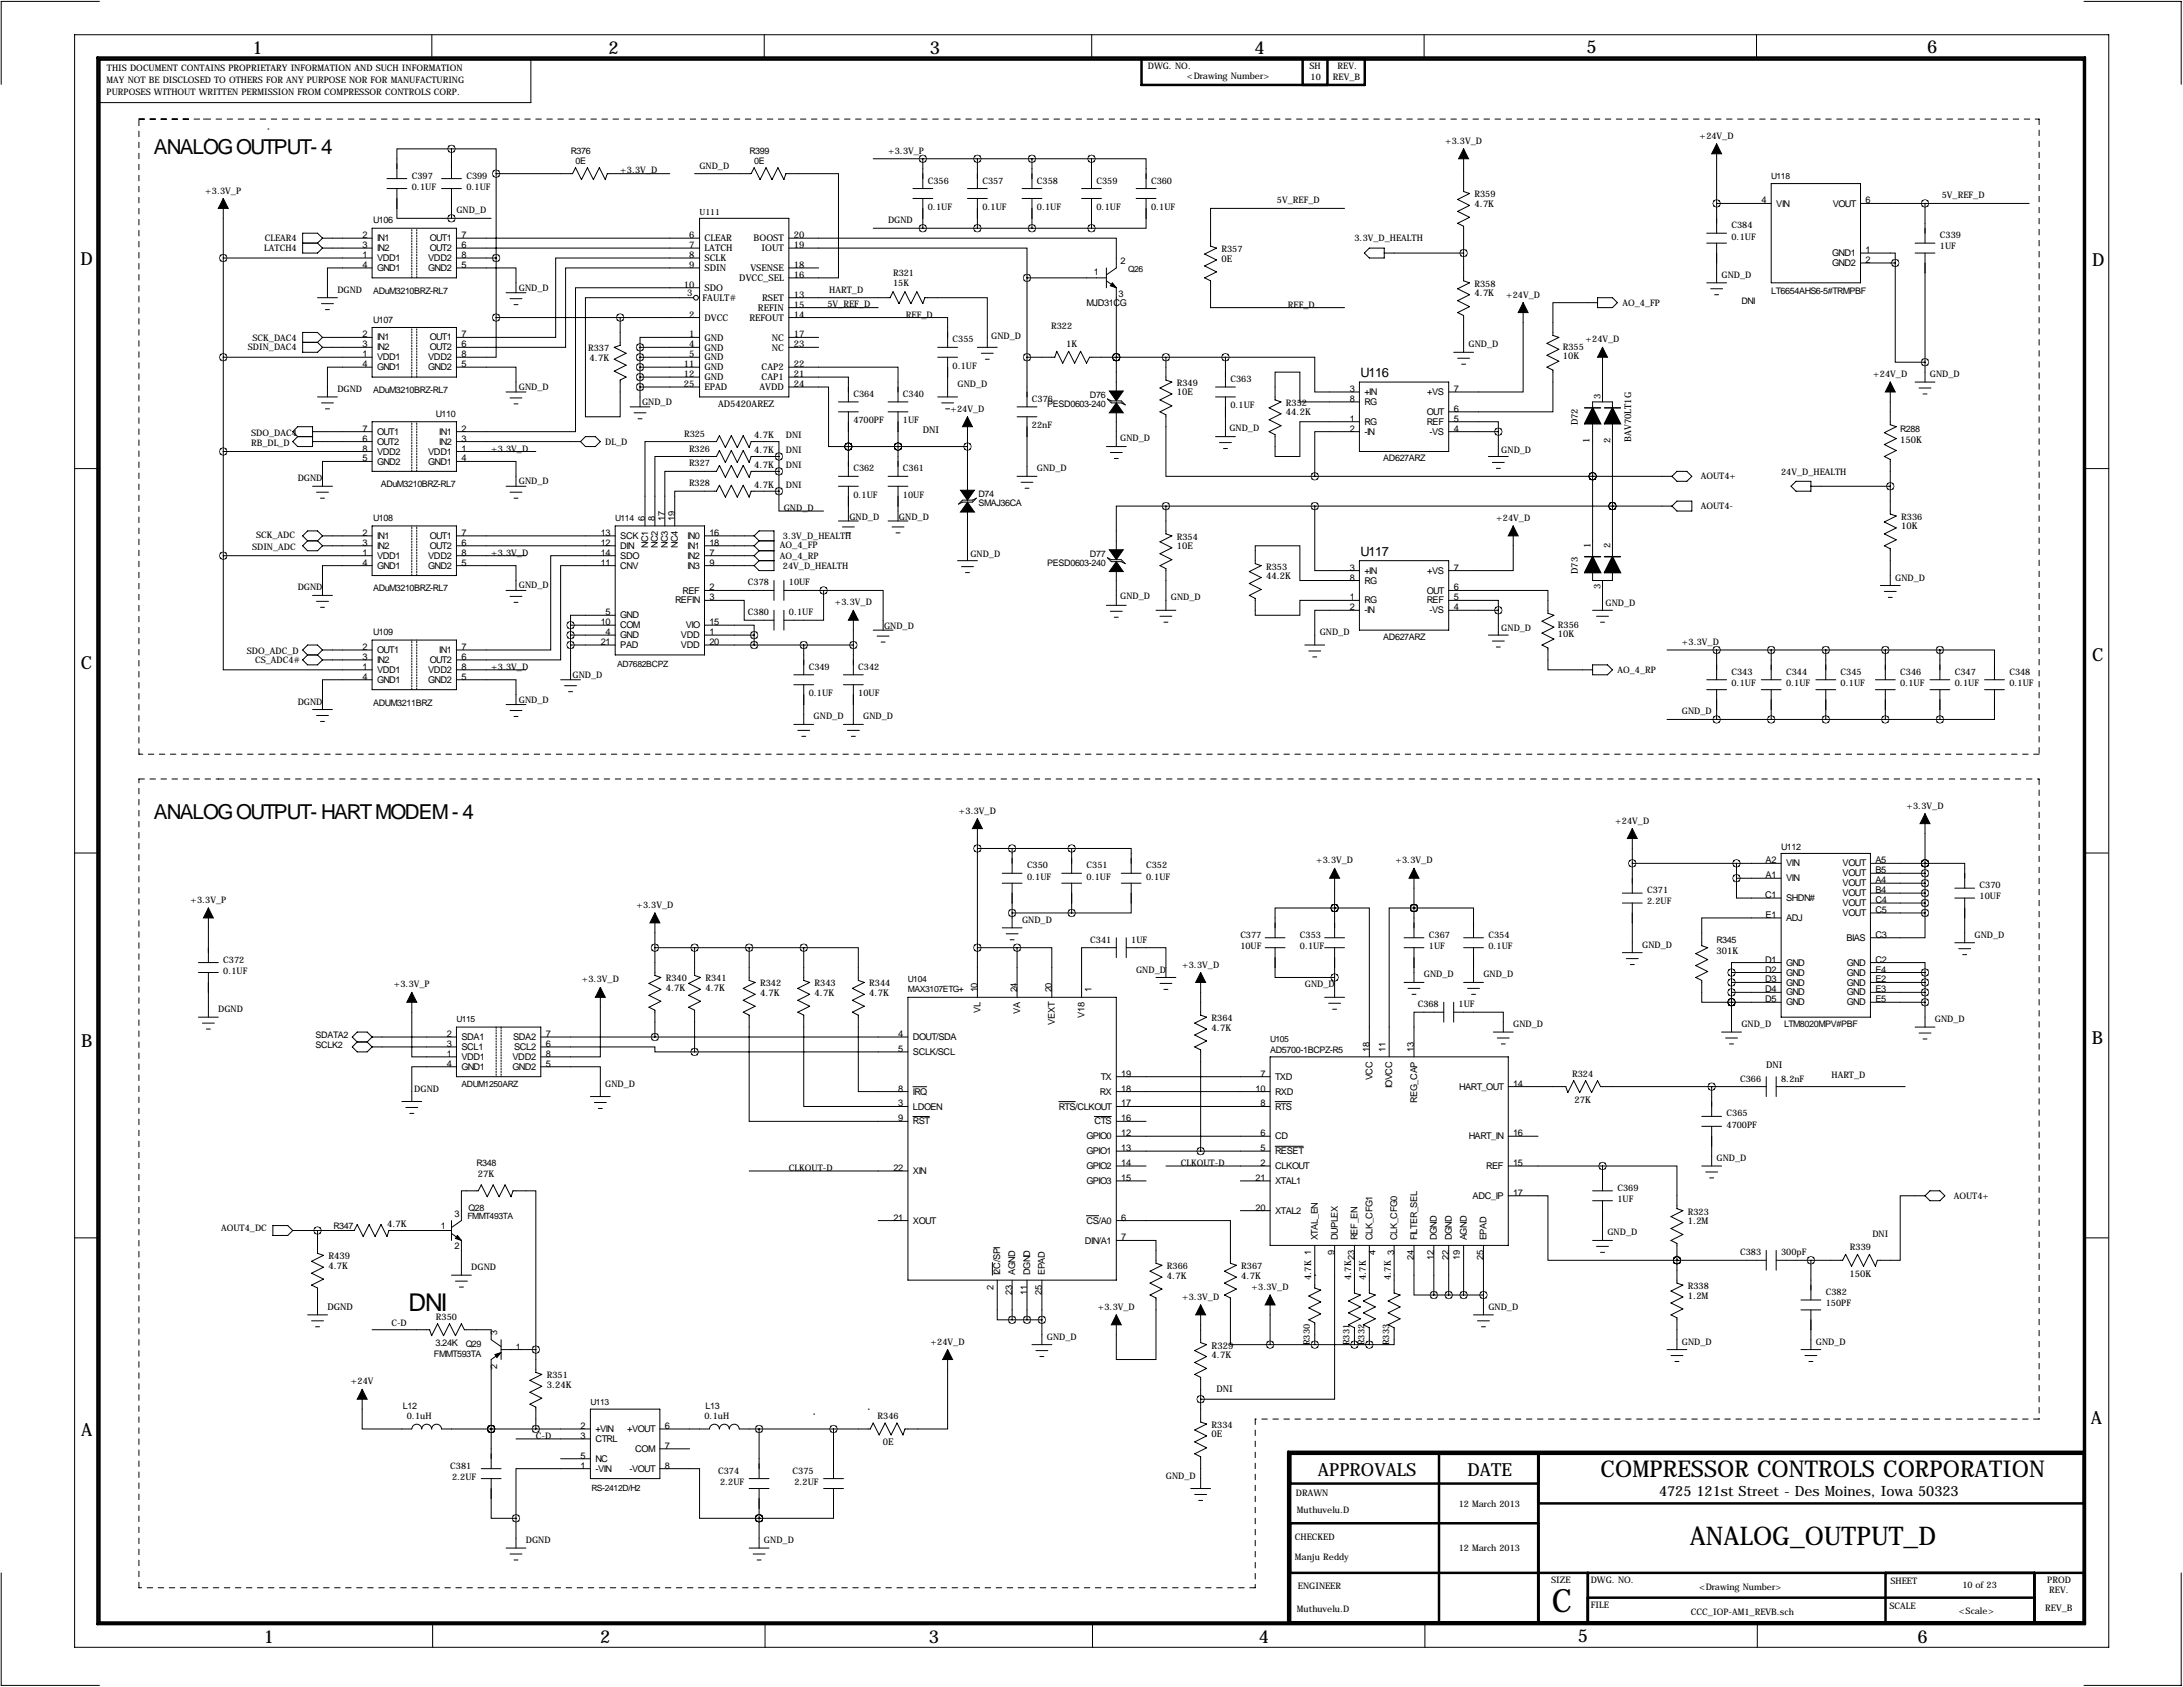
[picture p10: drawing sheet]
<svg xmlns="http://www.w3.org/2000/svg" width="559mm" height="432mm" viewBox="0 0 559 432" stroke-linecap="round" stroke-linejoin="round" font-family="sans-serif">
<defs><g id="words">
<text font-size="8.2" x="397.2" y="412.6">C</text>
<text font-size="6.6" x="432.5" y="395.5">ANALOG_OUTPUT_D</text>
<text font-size="6.3" x="104.6" y="335.6">DNI</text>
<text font-size="5.9" x="409.7" y="378">COMPRESSOR CONTROLS CORPORATION</text>
<g font-size="5.3">
<text x="39.4" y="39.4">ANALOG OUTPUT- 4</text>
<text x="39.4" y="209.5">ANALOG OUTPUT- HART MODEM - 4</text>
</g>
<g font-size="4.6">
<text x="64.6" y="13.7">1</text>
<text x="155.8" y="13.7">2</text>
<text x="238" y="13.7">3</text>
<text x="321.1" y="13.7">4</text>
<text x="406.1" y="13.5">5</text>
<text x="493.3" y="13.5">6</text>
<text x="20.6" y="67.9">D</text>
<text x="535.6" y="68.1">D</text>
<text x="20.7" y="171.1">C</text>
<text x="535.5" y="169.2">C</text>
<text x="20.8" y="268.1">B</text>
<text x="535.4" y="267.2">B</text>
<text x="535.2" y="364.5">A</text>
<text x="20.8" y="367.5">A</text>
<text x="337.3" y="377.7">APPROVALS</text>
<text x="375.7" y="377.7">DATE</text>
<text x="67.5" y="420.6">1</text>
<text x="153.6" y="420.6">2</text>
<text x="237.8" y="420.6">3</text>
<text x="322.2" y="420.5">4</text>
<text x="403.9" y="420.4">5</text>
<text x="490.9" y="420.6">6</text>
</g>
<text font-size="3.6" x="424.7" y="383">4725 121st Street - Des Moines, Iowa 50323</text>
<g font-size="3.3">
<text x="348.2" y="96.5">U116</text>
<text x="348.2" y="142.2">U117</text>
</g>
<g font-size="2.4">
<text x="377.4" y="53">4.7K</text>
<text x="450.9" y="52.1">4</text>
<text x="454.7" y="52.9">VIN</text>
<text x="469.1" y="52.9">VOUT</text>
<text x="477.5" y="52.1">6</text>
<text x="92.8" y="61">2</text>
<text x="92.8" y="63.5">3</text>
<text x="96.5" y="61.8">IN1</text>
<text x="96.5" y="64.3">IN2</text>
<text x="110" y="64.3">OUT2</text>
<text x="110" y="61.8">OUT1</text>
<text x="118.1" y="63.5">6</text>
<text x="118.1" y="61">7</text>
<text x="176.4" y="61">6</text>
<text x="176.4" y="63.5">7</text>
<text x="180.3" y="61.8">CLEAR</text>
<text x="180.3" y="64.3">LATCH</text>
<text x="192.9" y="61.8">BOOST</text>
<text x="195" y="64.3">IOUT</text>
<text x="203.2" y="63.5">19</text>
<text x="203.2" y="61">20</text>
<text x="469" y="65.6">GND1</text>
<text x="477.5" y="64.8">1</text>
<text x="92.8" y="66">1</text>
<text x="92.8" y="68.6">4</text>
<text x="96.5" y="66.8">VDD1</text>
<text x="96.5" y="69.4">GND1</text>
<text x="109.6" y="69.4">GND2</text>
<text x="109.6" y="66.8">VDD2</text>
<text x="118.1" y="68.6">5</text>
<text x="118.1" y="66">8</text>
<text x="176.4" y="66">8</text>
<text x="176.4" y="68.6">9</text>
<text x="180.3" y="66.9">SCLK</text>
<text x="180.3" y="69.4">SDIN</text>
<text x="189.3" y="72">DVCC_SEL</text>
<text x="192.1" y="69.4">VSENSE</text>
<text x="203.2" y="71.1">16</text>
<text x="203.2" y="68.6">18</text>
<text x="280" y="70.4">1</text>
<text x="286.8" y="67.6">2</text>
<text x="312.7" y="66.9">0E</text>
<text x="469" y="68.1">GND2</text>
<text x="477.5" y="67.3">2</text>
<text x="175.1" y="73.7">10</text>
<text x="175.9" y="75.8">3</text>
<text x="179.8" y="77">FAULT#</text>
<text x="180.3" y="74.5">SDO</text>
<text x="195.1" y="77">RSET</text>
<text x="203.2" y="76.2">13</text>
<text x="286.3" y="75.9">3</text>
<text x="377.4" y="75.8">4.7K</text>
<text x="176.4" y="81.3">2</text>
<text x="180.3" y="82.1">DVCC</text>
<text x="191.8" y="82.1">REFOUT</text>
<text x="194" y="79.6">REFIN</text>
<text x="203.2" y="81.3">14</text>
<text x="203.2" y="78.7">15</text>
<text x="278.1" y="78.3">MJD31CG</text>
<text x="92.8" y="86.4">2</text>
<text x="92.8" y="88.9">3</text>
<text x="96.5" y="87.2">IN1</text>
<text x="96.5" y="89.7">IN2</text>
<text x="110" y="89.7">OUT2</text>
<text x="110" y="87.2">OUT1</text>
<text x="118.1" y="88.9">6</text>
<text x="118.1" y="86.4">7</text>
<text x="176.4" y="86.4">1</text>
<text x="176.4" y="88.9">4</text>
<text x="180.3" y="87.2">GND</text>
<text x="180.3" y="89.7">GND</text>
<text x="197.5" y="87.2">NC</text>
<text x="197.5" y="89.7">NC</text>
<text x="203.2" y="86.4">17</text>
<text x="203.2" y="88.9">23</text>
<text x="272.9" y="88.9">1K</text>
<text x="92.8" y="91.4">1</text>
<text x="92.8" y="94">4</text>
<text x="96.5" y="92.2">VDD1</text>
<text x="96.5" y="94.8">GND1</text>
<text x="109.6" y="94.8">GND2</text>
<text x="109.6" y="92.2">VDD2</text>
<text x="118.1" y="94">5</text>
<text x="118.1" y="91.4">8</text>
<text x="150.9" y="92.3">4.7K</text>
<text x="175.1" y="94">11</text>
<text x="176.4" y="91.4">5</text>
<text x="180.3" y="92.3">GND</text>
<text x="180.3" y="94.8">GND</text>
<text x="195" y="94.8">CAP2</text>
<text x="203.2" y="94">22</text>
<text x="400" y="91.8">10K</text>
<text x="175.1" y="96.5">12</text>
<text x="175.1" y="99.1">25</text>
<text x="180.3" y="97.4">GND</text>
<text x="180.3" y="99.9">EPAD</text>
<text x="194.4" y="99.9">AVDD</text>
<text x="195" y="97.4">CAP1</text>
<text x="203.2" y="96.5">21</text>
<text x="203.2" y="99.1">24</text>
<text x="301.2" y="101.2">10E</text>
<text x="345.5" y="100.3">3</text>
<text x="349.2" y="101.1">+IN</text>
<text x="365.4" y="101.1">+VS</text>
<text x="372.1" y="100.3">7</text>
<text x="183.8" y="104.1">AD5420AREZ</text>
<text x="329.2" y="106.3">44.2K</text>
<text x="345.5" y="108">1</text>
<text x="345.5" y="102.9">8</text>
<text x="349.2" y="103.7">RG</text>
<text x="365.2" y="106.2">OUT</text>
<text x="372.1" y="108">5</text>
<text x="372.1" y="105.4">6</text>
<text x="409.7" y="102.1" transform="rotate(-90 409.7 102.1)">3</text>
<text x="92.8" y="113">6</text>
<text x="92.8" y="110.5">7</text>
<text x="96.5" y="113.8">OUT2</text>
<text x="96.5" y="111.3">OUT1</text>
<text x="112.4" y="111.3">IN1</text>
<text x="112.4" y="113.8">IN2</text>
<text x="118.1" y="110.5">2</text>
<text x="118.1" y="113">3</text>
<text x="193.1" y="112.2">4.7K</text>
<text x="236.2" y="110.9">DNI</text>
<text x="345.5" y="110.5">2</text>
<text x="349.2" y="108.7">RG</text>
<text x="349.2" y="111.3">-IN</text>
<text x="365.2" y="108.7">REF</text>
<text x="365.9" y="111.3">-VS</text>
<text x="372.1" y="110.5">4</text>
<text x="403.9" y="108.9" transform="rotate(-90 403.9 108.9)">D72</text>
<text x="406.9" y="113.4" transform="rotate(-90 406.9 113.4)">1</text>
<text x="412.2" y="113.4" transform="rotate(-90 412.2 113.4)">2</text>
<text x="417.6" y="113.1" transform="rotate(-90 417.6 113.1)">BAV70LT1G</text>
<text x="486.4" y="113.4">150K</text>
<text x="92.8" y="118.1">5</text>
<text x="92.8" y="115.6">8</text>
<text x="96.5" y="118.9">GND2</text>
<text x="96.5" y="116.4">VDD2</text>
<text x="109.6" y="116.4">VDD1</text>
<text x="109.6" y="118.9">GND1</text>
<text x="118.1" y="115.6">1</text>
<text x="118.1" y="118.1">4</text>
<text x="193.1" y="116">4.7K</text>
<text x="193.1" y="119.8">4.7K</text>
<text x="193.1" y="124.9">4.7K</text>
<text x="92.8" y="137.2">2</text>
<text x="96.5" y="138">IN1</text>
<text x="110" y="138">OUT1</text>
<text x="118.1" y="137.2">7</text>
<text x="153.8" y="137.2">13</text>
<text x="158.7" y="138">SCK</text>
<text x="165.1" y="133.4" transform="rotate(-90 165.1 133.4)">6</text>
<text x="167.6" y="133.4" transform="rotate(-90 167.6 133.4)">8</text>
<text x="170.2" y="133.4" transform="rotate(-90 170.2 133.4)">17</text>
<text x="172.7" y="133.4" transform="rotate(-90 172.7 133.4)">19</text>
<text x="175.9" y="138">IN0</text>
<text x="181.6" y="137.2">16</text>
<text x="486.7" y="135.5">10K</text>
<text x="92.8" y="142.2">1</text>
<text x="92.8" y="139.7">3</text>
<text x="96.5" y="143">VDD1</text>
<text x="96.5" y="140.5">IN2</text>
<text x="109.6" y="143">VDD2</text>
<text x="110" y="140.5">OUT2</text>
<text x="118.1" y="139.7">6</text>
<text x="118.1" y="142.2">8</text>
<text x="153.8" y="142.2">14</text>
<text x="153.8" y="139.7">12</text>
<text x="158.7" y="143">SDO</text>
<text x="158.7" y="140.5">DIN</text>
<text x="165.9" y="140.2" transform="rotate(-90 165.9 140.2)">NC1</text>
<text x="168.4" y="140.2" transform="rotate(-90 168.4 140.2)">NC2</text>
<text x="171" y="140.2" transform="rotate(-90 171 140.2)">NC3</text>
<text x="173.5" y="140.2" transform="rotate(-90 173.5 140.2)">NC4</text>
<text x="175.9" y="140.5">IN1</text>
<text x="175.9" y="143">IN2</text>
<text x="181.6" y="139.7">18</text>
<text x="181.6" y="142.2">7</text>
<text x="301.2" y="140.6">10E</text>
<text x="407.2" y="140.2" transform="rotate(-90 407.2 140.2)">1</text>
<text x="412.2" y="140.2" transform="rotate(-90 412.2 140.2)">2</text>
<text x="92.8" y="144.8">4</text>
<text x="96.5" y="145.6">GND1</text>
<text x="109.6" y="145.6">GND2</text>
<text x="118.1" y="144.8">5</text>
<text x="153.8" y="144.8">11</text>
<text x="158.7" y="145.6">CNV</text>
<text x="175.9" y="145.6">IN3</text>
<text x="181.6" y="144.8">9</text>
<text x="324.1" y="148.2">44.2K</text>
<text x="345.5" y="146.1">3</text>
<text x="345.5" y="148.6">8</text>
<text x="349.2" y="146.8">+IN</text>
<text x="349.2" y="149.4">RG</text>
<text x="365.4" y="146.8">+VS</text>
<text x="372.1" y="146.1">7</text>
<text x="403.9" y="147" transform="rotate(-90 403.9 147)">D73</text>
<text x="172.8" y="154.5">REFIN</text>
<text x="174.7" y="151.9">REF</text>
<text x="181.6" y="151.1">2</text>
<text x="181.6" y="153.7">3</text>
<text x="345.5" y="153.7">1</text>
<text x="349.2" y="154.5">RG</text>
<text x="365.2" y="151.9">OUT</text>
<text x="365.2" y="154.5">REF</text>
<text x="372.1" y="153.7">5</text>
<text x="372.1" y="151.1">6</text>
<text x="409.7" y="150.7" transform="rotate(-90 409.7 150.7)">3</text>
<text x="153.8" y="160">10</text>
<text x="155" y="157.5">5</text>
<text x="158.7" y="160.8">COM</text>
<text x="158.7" y="158.3">GND</text>
<text x="175.5" y="160.8">VIO</text>
<text x="181.6" y="160">15</text>
<text x="345.5" y="156.2">2</text>
<text x="349.2" y="157">-IN</text>
<text x="365.9" y="157">-VS</text>
<text x="372.1" y="156.2">4</text>
<text x="92.8" y="166.4">2</text>
<text x="96.5" y="167.2">OUT1</text>
<text x="112.4" y="167.2">IN1</text>
<text x="118.1" y="166.4">7</text>
<text x="153.8" y="165.1">21</text>
<text x="155" y="162.6">4</text>
<text x="158.7" y="163.4">GND</text>
<text x="158.7" y="165.9">PAD</text>
<text x="174.3" y="163.4">VDD</text>
<text x="174.3" y="165.9">VDD</text>
<text x="181.6" y="162.6">1</text>
<text x="181.6" y="165.1">20</text>
<text x="398.8" y="163">10K</text>
<text x="92.8" y="171.5">1</text>
<text x="92.8" y="168.9">3</text>
<text x="92.8" y="174">4</text>
<text x="96.5" y="172.2">VDD1</text>
<text x="96.5" y="169.7">IN2</text>
<text x="109.6" y="172.2">VDD2</text>
<text x="110" y="169.7">OUT2</text>
<text x="118.1" y="174">5</text>
<text x="118.1" y="168.9">6</text>
<text x="118.1" y="171.5">8</text>
<text x="96.5" y="174.8">GND1</text>
<text x="109.6" y="174.8">GND2</text>
<text x="451.9" y="221">A2</text>
<text x="457.2" y="221.8">VIN</text>
<text x="471.7" y="221.8">VOUT</text>
<text x="480.1" y="221">A5</text>
<text x="451.9" y="224.8">A1</text>
<text x="457.2" y="225.6">VIN</text>
<text x="471.7" y="226.9">VOUT</text>
<text x="471.7" y="224.3">VOUT</text>
<text x="480.1" y="226.1">A4</text>
<text x="480.1" y="223.5">B5</text>
<text x="451.8" y="229.9">C1</text>
<text x="457.2" y="230.7">SHDN#</text>
<text x="471.7" y="229.4">VOUT</text>
<text x="471.7" y="231.9">VOUT</text>
<text x="480.1" y="228.6">B4</text>
<text x="480.1" y="231.1">C4</text>
<text x="480.1" y="233.7">C5</text>
<text x="451.9" y="234.9">E1</text>
<text x="457.2" y="235.7">ADJ</text>
<text x="471.7" y="234.5">VOUT</text>
<text x="439.4" y="244.2">301K</text>
<text x="472.6" y="240.8">BIAS</text>
<text x="480.1" y="240">C3</text>
<text x="451.8" y="246.4">D1</text>
<text x="451.8" y="248.9">D2</text>
<text x="451.8" y="251.5">D3</text>
<text x="457.2" y="247.2">GND</text>
<text x="457.2" y="249.7">GND</text>
<text x="472.8" y="247.2">GND</text>
<text x="472.8" y="249.7">GND</text>
<text x="480.1" y="246.4">C2</text>
<text x="480.1" y="251.5">E2</text>
<text x="480.1" y="248.9">E4</text>
<text x="170.4" y="253.6">4.7K</text>
<text x="180.6" y="253.6">4.7K</text>
<text x="194.6" y="254.9">4.7K</text>
<text x="208.5" y="254.9">4.7K</text>
<text x="222.5" y="254.9">4.7K</text>
<text x="250.2" y="254" transform="rotate(-90 250.2 254)">10</text>
<text x="260.3" y="254" transform="rotate(-90 260.3 254)">24</text>
<text x="269.2" y="254" transform="rotate(-90 269.2 254)">20</text>
<text x="279.4" y="254" transform="rotate(-90 279.4 254)">1</text>
<text x="451.8" y="254">D4</text>
<text x="451.8" y="256.5">D5</text>
<text x="457.2" y="252.3">GND</text>
<text x="457.2" y="254.8">GND</text>
<text x="457.2" y="257.3">GND</text>
<text x="472.8" y="252.3">GND</text>
<text x="472.8" y="254.8">GND</text>
<text x="472.8" y="257.3">GND</text>
<text x="480.1" y="254">E3</text>
<text x="480.1" y="256.5">E5</text>
<text x="251" y="259.3" transform="rotate(-90 251 259.3)">VL</text>
<text x="261.1" y="259.5" transform="rotate(-90 261.1 259.5)">VA</text>
<text x="270" y="262.2" transform="rotate(-90 270 262.2)">VEXT</text>
<text x="277.7" y="260.5" transform="rotate(-90 277.7 260.5)">V18</text>
<text x="310.1" y="263.8">4.7K</text>
<text x="114.3" y="265.4">2</text>
<text x="114.3" y="268">3</text>
<text x="118.1" y="266.2">SDA1</text>
<text x="118.1" y="268.8">SCL1</text>
<text x="131.3" y="266.2">SDA2</text>
<text x="131.6" y="268.8">SCL2</text>
<text x="139.7" y="268">6</text>
<text x="139.7" y="265.4">7</text>
<text x="229.9" y="265.4">4</text>
<text x="229.9" y="269.2">5</text>
<text x="233.7" y="266.2">DOUT/SDA</text>
<text x="350.5" y="269.2" transform="rotate(-90 350.5 269.2)">18</text>
<text x="354.6" y="269.2" transform="rotate(-90 354.6 269.2)">11</text>
<text x="361.9" y="269.2" transform="rotate(-90 361.9 269.2)">13</text>
<text x="114.3" y="270.5">1</text>
<text x="114.3" y="273">4</text>
<text x="118.1" y="271.3">VDD1</text>
<text x="118.1" y="273.8">GND1</text>
<text x="131.2" y="273.8">GND2</text>
<text x="131.2" y="271.3">VDD2</text>
<text x="139.7" y="273">5</text>
<text x="139.7" y="270.5">8</text>
<text x="233.7" y="270">SCLK/SCL</text>
<text x="287" y="275.6">19</text>
<text x="322.6" y="275.6">7</text>
<text x="452.1" y="273.4">DNI</text>
<text x="229.9" y="279.4">8</text>
<text x="233.7" y="280.2">IRQ</text>
<text x="281.5" y="280.2">RX</text>
<text x="281.8" y="276.4">TX</text>
<text x="287" y="279.4">18</text>
<text x="321.4" y="279.4">10</text>
<text x="326.4" y="276.4">TXD</text>
<text x="326.4" y="280.2">RXD</text>
<text x="351.3" y="276.5" transform="rotate(-90 351.3 276.5)">VCC</text>
<text x="356.4" y="278.6" transform="rotate(-90 356.4 278.6)">IOVCC</text>
<text x="373.5" y="278.9">HART_OUT</text>
<text x="387.3" y="278.1">14</text>
<text x="229.9" y="283.2">3</text>
<text x="229.9" y="287">9</text>
<text x="233.7" y="284">LDOEN</text>
<text x="233.7" y="287.8">RST</text>
<text x="271" y="284">RTS/CLKOUT</text>
<text x="280.1" y="287.8">CTS</text>
<text x="287" y="287">16</text>
<text x="287" y="283.2">17</text>
<text x="322.6" y="283.2">8</text>
<text x="326.4" y="284">RTS</text>
<text x="362.7" y="282.2" transform="rotate(-90 362.7 282.2)">REG_CAP</text>
<text x="403" y="282.3">27K</text>
<text x="278.1" y="291.6">GPIO0</text>
<text x="287" y="290.8">12</text>
<text x="322.6" y="290.8">6</text>
<text x="326.4" y="291.6">CD</text>
<text x="376" y="291.6">HART_IN</text>
<text x="387.3" y="290.8">16</text>
<text x="228.7" y="299.7">22</text>
<text x="278.1" y="295.4">GPIO1</text>
<text x="278.1" y="299.2">GPIO2</text>
<text x="287" y="294.6">13</text>
<text x="287" y="298.4">14</text>
<text x="322.6" y="298.4">2</text>
<text x="322.6" y="294.6">5</text>
<text x="326.4" y="299.2">CLKOUT</text>
<text x="326.4" y="295.4">RESET</text>
<text x="380.5" y="299.2">REF</text>
<text x="387.3" y="298.4">15</text>
<text x="122.4" y="301.4">27K</text>
<text x="233.7" y="300.5">XIN</text>
<text x="278.1" y="303.1">GPIO3</text>
<text x="287" y="302.3">15</text>
<text x="321.4" y="302.3">21</text>
<text x="326.4" y="303.1">XTAL1</text>
<text x="116.4" y="311.5">3</text>
<text x="321.4" y="309.9">20</text>
<text x="326.4" y="310.7">XTAL2</text>
<text x="376.9" y="306.9">ADC_IP</text>
<text x="387.3" y="306.1">17</text>
<text x="99.1" y="314.1">4.7K</text>
<text x="112.8" y="314.5">1</text>
<text x="228.7" y="312.4">21</text>
<text x="233.7" y="313.2">XOUT</text>
<text x="278.1" y="313.2">CS/A0</text>
<text x="287" y="312.4">6</text>
<text x="287" y="317.5">7</text>
<text x="337.3" y="317.5" transform="rotate(-90 337.3 317.5)">XTAL_EN</text>
<text x="342.4" y="317.5" transform="rotate(-90 342.4 317.5)">DUPLEX</text>
<text x="347.5" y="317.5" transform="rotate(-90 347.5 317.5)">REF_EN</text>
<text x="351.3" y="317.5" transform="rotate(-90 351.3 317.5)">CLK_CFG1</text>
<text x="357.7" y="317.5" transform="rotate(-90 357.7 317.5)">CLK_CFG0</text>
<text x="362.7" y="317.5" transform="rotate(-90 362.7 317.5)">FILTER_SEL</text>
<text x="367.8" y="317.5" transform="rotate(-90 367.8 317.5)">DGND</text>
<text x="371.6" y="317.5" transform="rotate(-90 371.6 317.5)">DGND</text>
<text x="375.4" y="317.5" transform="rotate(-90 375.4 317.5)">AGND</text>
<text x="380.5" y="317.5" transform="rotate(-90 380.5 317.5)">EPAD</text>
<text x="432.1" y="313.3">1.2M</text>
<text x="84.1" y="322.3">R439</text>
<text x="116.4" y="319.8">2</text>
<text x="277.7" y="318.3">DIN/A1</text>
<text x="341.6" y="321.3" transform="rotate(-90 341.6 321.3)">9</text>
<text x="346.7" y="322.5" transform="rotate(-90 346.7 322.5)">23</text>
<text x="352.1" y="321.3" transform="rotate(-90 352.1 321.3)">4</text>
<text x="356.9" y="321.3" transform="rotate(-90 356.9 321.3)">3</text>
<text x="361.9" y="322.5" transform="rotate(-90 361.9 322.5)">24</text>
<text x="367" y="322.5" transform="rotate(-90 367 322.5)">12</text>
<text x="370.8" y="322.5" transform="rotate(-90 370.8 322.5)">22</text>
<text x="373.7" y="322.5" transform="rotate(-90 373.7 322.5)">19</text>
<text x="379.7" y="322.5" transform="rotate(-90 379.7 322.5)">25</text>
<text x="84.1" y="324.7">4.7K</text>
<text x="256.1" y="326.4" transform="rotate(-90 256.1 326.4)">I2C/SPI</text>
<text x="259.9" y="326.4" transform="rotate(-90 259.9 326.4)">AGND</text>
<text x="263.7" y="326.4" transform="rotate(-90 263.7 326.4)">DGND</text>
<text x="267.5" y="326.4" transform="rotate(-90 267.5 326.4)">EPAD</text>
<text x="298.7" y="327.3">4.7K</text>
<text x="317.8" y="327.3">4.7K</text>
<text x="335.7" y="327.6" transform="rotate(-90 335.7 327.6)">4.7K 1</text>
<text x="345.8" y="327.6" transform="rotate(-90 345.8 327.6)">4.7K</text>
<text x="349.6" y="327.6" transform="rotate(-90 349.6 327.6)">4.7K</text>
<text x="356" y="327.6" transform="rotate(-90 356 327.6)">4.7K</text>
<text x="473.5" y="326.8">150K</text>
<text x="83.8" y="335.3">DGND</text>
<text x="254.3" y="330.2" transform="rotate(-90 254.3 330.2)">2</text>
<text x="259.1" y="331.4" transform="rotate(-90 259.1 331.4)">23</text>
<text x="262.9" y="331.4" transform="rotate(-90 262.9 331.4)">11</text>
<text x="266.7" y="331.4" transform="rotate(-90 266.7 331.4)">25</text>
<text x="432.1" y="332.4">1.2M</text>
<text x="111.4" y="344.5">3.24K</text>
<text x="310.1" y="345.2">R329</text>
<text x="310.1" y="347.6">4.7K</text>
<text x="140" y="355.2">3.24K</text>
<text x="311.4" y="356.2">DNI</text>
<text x="148.6" y="365.8">2</text>
<text x="170.2" y="365.8">6</text>
<text x="148.6" y="368.3">3</text>
<text x="152.4" y="366.6">+VIN</text>
<text x="152.4" y="369.1">CTRL</text>
<text x="160.6" y="366.6">+VOUT</text>
<text x="162.6" y="371.6">COM</text>
<text x="170.2" y="370.8">7</text>
<text x="226" y="370">0E</text>
<text x="310.1" y="367.9">0E</text>
<text x="148.6" y="375.9">1</text>
<text x="148.6" y="373.4">5</text>
<text x="152.4" y="376.7">-VIN</text>
<text x="152.4" y="374.2">NC</text>
<text x="161.1" y="376.7">-VOUT</text>
<text x="170.2" y="375.9">8</text>
</g>
<g font-size="2.3">
<text x="293.8" y="17.6">DWG. NO.</text>
<text x="335.2" y="17.7">SH</text>
<text x="342.4" y="17.8">REV.</text>
<text x="27.3" y="21.1">MAY NOT BE DISCLOSED TO OTHERS FOR ANY PURPOSE NOR FOR MANUFACTURING</text>
<text x="27.4" y="18.3">THIS DOCUMENT CONTAINS PROPRIETARY INFORMATION AND SUCH INFORMATION</text>
<text x="303.8" y="20.1">&lt;Drawing Number&gt;</text>
<text x="335.5" y="20.4">10</text>
<text x="341.2" y="20.4">REV_B</text>
<text x="27.3" y="24.2">PURPOSES WITHOUT WRITTEN PERMISSION FROM COMPRESSOR CONTROLS CORP.</text>
<text x="435.1" y="35.6">+24V_D</text>
<text x="146.1" y="39.4">R376</text>
<text x="147.3" y="41.9">0E</text>
<text x="191.8" y="39.4">R399</text>
<text x="193" y="41.9">0E</text>
<text x="227.3" y="39.4">+3.3V_P</text>
<text x="369.9" y="36.8">+3.3V_D</text>
<text x="105.4" y="45.7">C397</text>
<text x="119.4" y="45.7">C399</text>
<text x="158.7" y="44.2">+3.3V_D</text>
<text x="179" y="43.2">GND_D</text>
<text x="237.5" y="47">C356</text>
<text x="251.5" y="47">C357</text>
<text x="265.4" y="47">C358</text>
<text x="280.7" y="47">C359</text>
<text x="294.6" y="47">C360</text>
<text x="52.5" y="49.5">+3.3V_P</text>
<text x="105.4" y="48.6">0.1UF</text>
<text x="119.4" y="48.6">0.1UF</text>
<text x="237.5" y="53.7">0.1UF</text>
<text x="251.5" y="53.7">0.1UF</text>
<text x="265.4" y="53.7">0.1UF</text>
<text x="280.7" y="53.7">0.1UF</text>
<text x="294.6" y="53.7">0.1UF</text>
<text x="326.9" y="52.1">5V_REF_D</text>
<text x="377.4" y="50.5">R359</text>
<text x="497.1" y="50.8">5V_REF_D</text>
<text x="95.5" y="57.1">U106</text>
<text x="116.8" y="54.6">GND_D</text>
<text x="227.3" y="57.1">DGND</text>
<text x="443.2" y="58.4">C384</text>
<text x="67.6" y="64.3">LATCH4</text>
<text x="67.8" y="61.8">CLEAR4</text>
<text x="312.7" y="64.5">R357</text>
<text x="346.7" y="61.8">3.3V_D_HEALTH</text>
<text x="443.2" y="61.3">0.1UF</text>
<text x="496.6" y="61">C339</text>
<text x="496.6" y="63.8">1UF</text>
<text x="228.6" y="70.7">R321</text>
<text x="440.7" y="71.1">GND_D</text>
<text x="86.4" y="74.9">DGND</text>
<text x="95.5" y="75.2">ADuM3210BRZ-RL7</text>
<text x="132.8" y="74.4">GND_D</text>
<text x="212.3" y="74.9">HART_D</text>
<text x="228.6" y="73.2">15K</text>
<text x="377.4" y="73.4">R358</text>
<text x="385.5" y="76.2">+24V_D</text>
<text x="445.8" y="77.7">DNI</text>
<text x="453.4" y="75.2">LT6654AHS6-5#TRMPBF</text>
<text x="95.5" y="82.6">U107</text>
<text x="211.8" y="78.5">5V_REF_D</text>
<text x="231.9" y="81.3">REF_D</text>
<text x="329.7" y="78.7">REF_D</text>
<text x="415.3" y="78.3">AO_4_FP</text>
<text x="63.4" y="89.7">SDIN_DAC4</text>
<text x="64.6" y="87.2">SCK_DAC4</text>
<text x="150.6" y="89.9">R337</text>
<text x="243.8" y="87.6">C355</text>
<text x="253.7" y="86.9">GND_D</text>
<text x="269.1" y="84.2">R322</text>
<text x="375.9" y="88.9">GND_D</text>
<text x="400" y="89.7">R355</text>
<text x="405.9" y="87.6">+24V_D</text>
<text x="243.8" y="94.3">0.1UF</text>
<text x="86.4" y="100.3">DGND</text>
<text x="95.5" y="100.6">ADuM3210BRZ-RL7</text>
<text x="132.8" y="99.8">GND_D</text>
<text x="218.4" y="101.6">C364</text>
<text x="231.1" y="101.6">C340</text>
<text x="245.1" y="99.1">GND_D</text>
<text x="279" y="101.9">D76</text>
<text x="301.2" y="98.8">R349</text>
<text x="315" y="97.8">C363</text>
<text x="479.5" y="96.5">+24V_D</text>
<text x="494" y="96.5">GND_D</text>
<text x="111.6" y="106.7">U110</text>
<text x="164.3" y="103.6">GND_D</text>
<text x="243.3" y="105.4">+24V_D</text>
<text x="264.2" y="102.9">C376</text>
<text x="268.1" y="104.1">PESD0603-240</text>
<text x="315" y="104.5">0.1UF</text>
<text x="329.2" y="103.9">R352</text>
<text x="64.3" y="111.6">SDO_DAC4</text>
<text x="154.9" y="113.8">DL_D</text>
<text x="175.1" y="111.8">R325</text>
<text x="201.2" y="112.1">DNI</text>
<text x="218.4" y="108.3">4700PF</text>
<text x="231.1" y="108.3">1UF</text>
<text x="264.2" y="109.6">22nF</text>
<text x="286.8" y="112.8">GND_D</text>
<text x="314.7" y="110.2">GND_D</text>
<text x="486.4" y="110.5">R288</text>
<text x="64.3" y="114.1">RB_DL_D</text>
<text x="125.7" y="115.6">+3.3V_D</text>
<text x="176.4" y="115.6">R326</text>
<text x="176.4" y="119.4">R327</text>
<text x="201.2" y="115.9">DNI</text>
<text x="201.2" y="119.7">DNI</text>
<text x="354.1" y="118.1">AD627ARZ</text>
<text x="384.3" y="115.8">GND_D</text>
<text x="76.2" y="123.2">DGND</text>
<text x="97.5" y="124.7">ADuM3210BRZ-RL7</text>
<text x="132.8" y="124">GND_D</text>
<text x="176.4" y="124.5">R328</text>
<text x="201.2" y="124.8">DNI</text>
<text x="218.4" y="120.7">C362</text>
<text x="231.1" y="120.7">C361</text>
<text x="265.4" y="120.7">GND_D</text>
<text x="435.4" y="122.7">AOUT4+</text>
<text x="455.9" y="121.5">24V_D_HEALTH</text>
<text x="200.6" y="130.8">GND_D</text>
<text x="218.4" y="127.3">0.1UF</text>
<text x="231.1" y="127.3">10UF</text>
<text x="250.4" y="127.3">D74</text>
<text x="250.4" y="129.5">SMAJ36CA</text>
<text x="435.4" y="130.3">AOUT4-</text>
<text x="65.5" y="137.7">SCK_ADC</text>
<text x="95.5" y="133.4">U108</text>
<text x="200.4" y="138">3.3V_D_HEALTH</text>
<text x="217.4" y="133.1">GND_D</text>
<text x="230.1" y="133.1">GND_D</text>
<text x="383" y="133.4">+24V_D</text>
<text x="486.7" y="133.1">R336</text>
<text x="64.5" y="140.8">SDIN_ADC</text>
<text x="125.7" y="142.2">+3.3V_D</text>
<text x="199.6" y="140.3">AO_4_FP</text>
<text x="199.6" y="143">AO_4_RP</text>
<text x="248.4" y="142.5">GND_D</text>
<text x="279" y="142.5">D77</text>
<text x="301.2" y="138.2">R354</text>
<text x="191.4" y="149.9">C378</text>
<text x="200.4" y="145.6">24V_D_HEALTH</text>
<text x="201.9" y="149.9">10UF</text>
<text x="268.1" y="144.8">PESD0603-240</text>
<text x="324.1" y="145.8">R353</text>
<text x="485.1" y="148.6">GND_D</text>
<text x="76.2" y="151.1">DGND</text>
<text x="95.5" y="151.4">ADuM3210BRZ-RL7</text>
<text x="132.8" y="150.6">GND_D</text>
<text x="213.7" y="154.9">+3.3V_D</text>
<text x="286.8" y="153.4">GND_D</text>
<text x="299.7" y="153.7">GND_D</text>
<text x="411" y="155.2">GND_D</text>
<text x="191.4" y="157.5">C380</text>
<text x="201.9" y="157.5">0.1UF</text>
<text x="226.3" y="161">GND_D</text>
<text x="384.3" y="161.5">GND_D</text>
<text x="398.8" y="160.8">R356</text>
<text x="63.1" y="167.4">SDO_ADC_D</text>
<text x="95.5" y="162.6">U109</text>
<text x="337.8" y="162.6">GND_D</text>
<text x="354.1" y="163.8">AD627ARZ</text>
<text x="430.5" y="165.1">+3.3V_D</text>
<text x="65.3" y="169.7">CS_ADC4#</text>
<text x="125.7" y="171.5">+3.3V_D</text>
<text x="146.6" y="173.5">GND_D</text>
<text x="207" y="171.5">C349</text>
<text x="219.7" y="171.5">C342</text>
<text x="414" y="172.3">AO_4_RP</text>
<text x="443.2" y="172.7">C343</text>
<text x="457.2" y="172.7">C344</text>
<text x="471.2" y="172.7">C345</text>
<text x="486.4" y="172.7">C346</text>
<text x="500.4" y="172.7">C347</text>
<text x="514.3" y="172.7">C348</text>
<text x="132.8" y="179.8">GND_D</text>
<text x="207" y="178.1">0.1UF</text>
<text x="219.7" y="178.1">10UF</text>
<text x="443.2" y="175.6">0.1UF</text>
<text x="457.2" y="175.6">0.1UF</text>
<text x="471.2" y="175.6">0.1UF</text>
<text x="486.4" y="175.6">0.1UF</text>
<text x="500.4" y="175.6">0.1UF</text>
<text x="514.3" y="175.6">0.1UF</text>
<text x="76.2" y="180.3">DGND</text>
<text x="95.5" y="180.6">ADUM3211BRZ</text>
<text x="208.3" y="184.1">GND_D</text>
<text x="221" y="184.1">GND_D</text>
<text x="430.5" y="182.9">GND_D</text>
<text x="245.4" y="208.3">+3.3V_D</text>
<text x="488" y="207">+3.3V_D</text>
<text x="413.5" y="210.8">+24V_D</text>
<text x="336.9" y="221">+3.3V_D</text>
<text x="357.2" y="221">+3.3V_D</text>
<text x="455.9" y="217.7">U112</text>
<text x="262.9" y="222.2">C350</text>
<text x="262.9" y="225.1">0.1UF</text>
<text x="278.1" y="222.2">C351</text>
<text x="278.1" y="225.1">0.1UF</text>
<text x="293.4" y="222.2">C352</text>
<text x="293.4" y="225.1">0.1UF</text>
<text x="506.7" y="227.3">C370</text>
<text x="48.7" y="231.1">+3.3V_P</text>
<text x="162.9" y="232.4">+3.3V_D</text>
<text x="421.6" y="228.6">C371</text>
<text x="421.6" y="231.5">2.2UF</text>
<text x="506.7" y="230.2">10UF</text>
<text x="261.6" y="236.2">GND_D</text>
<text x="279.1" y="241.3">C341</text>
<text x="289.6" y="241.3">1UF</text>
<text x="317.5" y="240">C377</text>
<text x="317.5" y="242.9">10UF</text>
<text x="332.7" y="240">C353</text>
<text x="332.7" y="242.9">0.1UF</text>
<text x="365.8" y="240">C367</text>
<text x="365.8" y="242.9">1UF</text>
<text x="381" y="240">C354</text>
<text x="381" y="242.9">0.1UF</text>
<text x="420.4" y="242.6">GND_D</text>
<text x="439.4" y="241.3">R345</text>
<text x="505.5" y="240">GND_D</text>
<text x="57.1" y="246.4">C372</text>
<text x="57.1" y="249.3">0.1UF</text>
<text x="148.9" y="251.5">+3.3V_D</text>
<text x="170.4" y="251.2">R340</text>
<text x="180.6" y="251.2">R341</text>
<text x="290.8" y="248.9">GND_D</text>
<text x="302.6" y="247.6">+3.3V_D</text>
<text x="364.5" y="250.2">GND_D</text>
<text x="379.7" y="250.2">GND_D</text>
<text x="100.8" y="252.7">+3.3V_P</text>
<text x="194.6" y="252.5">R342</text>
<text x="208.5" y="252.5">R343</text>
<text x="222.5" y="252.5">R344</text>
<text x="334" y="252.7">GND_D</text>
<text x="362.9" y="257.8">C368</text>
<text x="373.4" y="257.8">1UF</text>
<text x="55.9" y="259.1">DGND</text>
<text x="310.1" y="261.4">R364</text>
<text x="387.3" y="262.9">GND_D</text>
<text x="445.8" y="262.9">GND_D</text>
<text x="456.7" y="262.9">LTM8020MPV#PBF</text>
<text x="495.3" y="261.6">GND_D</text>
<text x="80.8" y="265.7">SDATA2</text>
<text x="80.8" y="268.2">SCLK2</text>
<text x="325.1" y="269.5">AD5700-1BCPZ-R5</text>
<text x="402.4" y="275.6">R324</text>
<text x="468.8" y="275.9">HART_D</text>
<text x="106.1" y="279.4">DGND</text>
<text x="154.9" y="278.1">GND_D</text>
<text x="445.4" y="276.9">C366</text>
<text x="455.9" y="276.9">8.2nF</text>
<text x="442" y="285.8">C365</text>
<text x="442" y="288.6">4700PF</text>
<text x="122" y="298.4">R348</text>
<text x="201.9" y="299.7">CLKOUT-D</text>
<text x="302.3" y="298.4">CLKOUT-D</text>
<text x="439.4" y="297.2">GND_D</text>
<text x="414" y="304.8">C369</text>
<text x="119.9" y="309.9">Q28</text>
<text x="414" y="307.7">1UF</text>
<text x="432.1" y="310.9">R323</text>
<text x="500.1" y="306.9">AOUT4+</text>
<text x="56.6" y="315">AOUT4_DC</text>
<text x="85.4" y="314.5">R347</text>
<text x="411.5" y="316.2">GND_D</text>
<text x="479.3" y="316.6">DNI</text>
<text x="445.4" y="321.3">C383</text>
<text x="455.9" y="321.3">300pF</text>
<text x="473.5" y="320">R339</text>
<text x="120.6" y="325.1">DGND</text>
<text x="298.7" y="324.9">R366</text>
<text x="317.8" y="324.9">R367</text>
<text x="432.1" y="329.9">R338</text>
<text x="281" y="335.3">+3.3V_D</text>
<text x="302.6" y="332.7">+3.3V_D</text>
<text x="320.4" y="330.2">+3.3V_D</text>
<text x="381" y="335.3">GND_D</text>
<text x="467.4" y="331.5">C382</text>
<text x="467.4" y="334.4">150PF</text>
<text x="100.2" y="339.4">C-D</text>
<text x="111.6" y="337.8">R350</text>
<text x="127.3" y="341.6" transform="rotate(-90 127.3 341.6)">3</text>
<text x="111.1" y="347.2">FMMT593TA</text>
<text x="119.2" y="344.7">Q29</text>
<text x="132.1" y="345.4">1</text>
<text x="238.2" y="344.2">+24V_D</text>
<text x="268" y="342.9">GND_D</text>
<text x="335.3" y="344.3" transform="rotate(-90 335.3 344.3)">R330</text>
<text x="345.4" y="344.3" transform="rotate(-90 345.4 344.3)">R331</text>
<text x="349.2" y="344.3" transform="rotate(-90 349.2 344.3)">R332</text>
<text x="355.6" y="344.3" transform="rotate(-90 355.6 344.3)">R333</text>
<text x="430.5" y="344.2">GND_D</text>
<text x="464.8" y="344.2">GND_D</text>
<text x="127.3" y="350.4" transform="rotate(-90 127.3 350.4)">2</text>
<text x="140" y="352.8">R351</text>
<text x="89.8" y="354.3">+24V</text>
<text x="103.1" y="360.7">L12</text>
<text x="104.1" y="363.2">0.1uH</text>
<text x="180.3" y="363.2">0.1uH</text>
<text x="180.6" y="360.7">L13</text>
<text x="224.6" y="363.2">R346</text>
<text x="310.1" y="365.5">R334</text>
<text x="137.2" y="368.3">C-D</text>
<text x="115.2" y="375.9">C381</text>
<text x="183.8" y="377.2">C374</text>
<text x="202.9" y="377.2">C375</text>
<text x="115.7" y="378.8">2.2UF</text>
<text x="184.3" y="380.1">2.2UF</text>
<text x="203.4" y="380.1">2.2UF</text>
<text x="298.4" y="378.5">GND_D</text>
<text x="331.7" y="383">DRAWN</text>
<text x="332" y="387.3">Muthuvelu.D</text>
<text x="373.4" y="385.6">12 March 2013</text>
<text x="134.6" y="395">DGND</text>
<text x="195.6" y="395">GND_D</text>
<text x="331.5" y="394.2">CHECKED</text>
<text x="331.5" y="399.3">Manju Reddy</text>
<text x="373.4" y="397">12 March 2013</text>
<text x="332.2" y="406.7">ENGINEER</text>
<text x="397.1" y="405.1">SIZE</text>
<text x="407.2" y="405.1">DWG. NO.</text>
<text x="434.9" y="407">&lt;Drawing Number&gt;</text>
<text x="483.9" y="405.4">SHEET</text>
<text x="502.3" y="406.4">10 of23</text>
<text x="524.1" y="405.1">PROD</text>
<text x="524.6" y="407.7">REV.</text>
<text x="332" y="412.5">Muthuvelu.D</text>
<text x="407.2" y="411.5">FILE</text>
<text x="432.8" y="413.3">CCC_IOP-AM1_REVB.sch</text>
<text x="483.7" y="411.7">SCALE</text>
<text x="501.4" y="413">&lt;Scale&gt;</text>
<text x="523.6" y="412.3">REV_B</text>
</g>
<g font-size="2.2">
<text x="453.4" y="45.7">U118</text>
<text x="179.1" y="55.1">U111</text>
<text x="288.8" y="69.6">Q26</text>
<text x="157.5" y="133.4">U114</text>
<text x="158" y="170.7">AD7682BCPZ</text>
<text x="232.4" y="251.5">U104</text>
<text x="232.4" y="254">MAX3107ETG+</text>
<text x="116.8" y="261.6">U115</text>
<text x="325.1" y="266.7">U105</text>
<text x="118.1" y="278.1">ADUM1250ARZ</text>
<text x="119.6" y="311.9">FMMT493TA</text>
<text x="151.1" y="359.7">U113</text>
<text x="151.4" y="381.5">RS-2412D/H2</text>
</g>
</g></defs>
<g fill="none" stroke="#000" stroke-width=".26">
<path d="M19.1 8.9h520.7v412.7h-520.7zM25.5 .4h-25.2v21.2M110.5 8.9v6.3M143.1 15.2h-7.2v11.1h-110.9M195.6 8.9v6.3M279.5 8.9v6.3M364.5 8.9v6.3M449.6 8.9v6.3M533.5 .4h24.8v21.2M52.1 30.5h.1M53.3 35.6h.1M68.6 33h.1"/>
<path d="M115.6 38.1h11.4v6.3M115.6 38.1h-14v7.6M115.6 38.1v7.6M374.6 38.1v10.9l1.6 .5-3.1 1.6 3.1 1.5-3.1 1.5 3.1 1.5-3.1 1.5 1.5 .8v14l1.6 .5-3.1 1.5 3.1 1.5-3.1 1.6 3.1 1.5-3.1 1.5 1.5 .8v9.4M439.4 36.8v22.9M57.1 50.8v91.4M95.2 58.4h21.6v12.7h-21.6zM99.1 48.3h5M99.1 45.7h5M101.6 48.3v7.6h14M113 48.3h5.1M113 45.7h5.1"/>
<path d="M115.6 55.9h10.1M115.6 48.3v7.6M127 44.4h19.6l.7-1.5 1.5 3.1 1.6-3.1 1.5 3.1 1.5-3.1 1.5 3.1 .5-1.6h16M127 44.4v36.9M177.8 44.4h14.5l.7-1.5 1.6 3.1 1.5-3.1 1.5 3.1 1.5-3.1 1.6 3.1 .5-1.6h13.4v26.7h-12.7M179.1 55.9h22.8v45.7h-22.8zM223.5 58.4h55.9M223.5 40.6h55.9M233.7 48.3h5.1M233.7 50.8h5.1M236.2 40.6v7.7M236.2 50.8v7.6"/>
<path d="M247.6 48.3h5.1M247.6 50.8h5.1M250.2 40.6v7.7M250.2 50.8v7.6M261.6 48.3h5.1M261.6 50.8h5.1M264.2 40.6v7.7M264.2 50.8v7.6M276.9 48.3h5M276.9 50.8h5M279.4 40.6h14v7.7M279.4 40.6v7.7"/>
<path d="M279.4 50.8v7.6M290.8 48.3h5.1M290.8 50.8h5.1M293.4 50.8v7.6h-14M344.2 53.3h-34.3v9.7l1.5 .5-3 1.5 3 1.5-3 1.6 3 1.5-3 1.5 1.5 .8v6.8h34.3M436.9 59.7h5.1M439.4 52.1h14M453.4 47h22.8v25.4h-22.8zM476.2 52.1h43.2M492.8 52.1v10.1M57.1 66h38.1M77.5 62.2h3.8"/>
<path d="M81.3 76.2h5.1M81.3 62.2l1.2 1.3M82.3 77.7h3M82.5 61h12.7M82.5 63.5h12.7M82.5 61l-1.2-1.3h-3.8v5.1h3.8l1.2-1.3M82.5 61l-1.2 1.2M83.3 79.2h1M95.2 68.6h-11.4v7.6M116.8 68.6h15.3v6.3M116.8 66h10.2M116.8 61h62.3"/>
<path d="M116.8 63.5h62.3M129.5 74.9h5.1M130.6 76.5h3M131.6 78h1M177.5 76.2h-27.6v30.5h8.8v-9.4l1.6-.8-3.1-1.5 3.1-1.5-3.1-1.6 3.1-1.5-3.1-1.5 1.5-.5v-7.1M179.1 66h-36.9v20.4h-25.4M179.1 68.6h-34.3v20.3h-28M179.1 73.7h-31.8v36.8h-30.5M201.9 63.5h61v7.6M201.9 76.2h25.9l.8-1.5 1.5 3 1.5-3 1.6 3 1.5-3 1.5 3 .5-1.5h16v12.7M201.9 61h83.9v7.6l-2.6 1.8M201.9 68.6h7.6"/>
<path d="M201.9 78.7h22.9M262.9 71.1h20.3M262.9 71.1v33M283.2 71.9l2.6 1.8v26.6M283.2 68.6v5.1M349.2 64.8l1.3-1.3h3.8v2.5h-3.8zM354.3 64.8h20.3M389.9 77.5v22.8h-19.1M408.9 77.5h-11.4v8.4l1.5 .5-3 1.5 3 1.5-3 1.5 3 1.6-3 1.5 1.5 .7v10.7h-26.7M408.9 76.2h3.8l1.3 1.3-1.3 1.2h-3.8zM436.9 62.2h5.1M436.9 72.4h5.1"/>
<path d="M437.9 73.9h3M438.9 75.4h1M439.4 62.2v10.2M476.2 64.8h8.9v2.5M476.2 67.3h8.9M485.1 67.3v25.4h7.7M490.2 62.2h5.1M490.2 64.8h5.1M492.8 64.8v33M57.1 91.4h38.1M77.5 87.6h3.8M81.3 87.6l1.2 1.3"/>
<path d="M82.5 86.4h12.7M82.5 88.9h12.7M82.5 86.4l-1.2-1.3h-3.8v5.1h3.8l1.2-1.3M82.5 86.4l-1.2 1.2M95.2 94h-11.4v7.6M95.2 83.8h21.6v12.7h-21.6zM116.8 94h15.3v6.3M127 81.3v10.1h-10.2M127 81.3h52.1M163.8 91.4h15.3M163.8 96.5h15.3M163.8 88.9h15.3"/>
<path d="M163.8 94h15.3M163.8 99.1h15.3M163.8 88.9v15.2M179.1 86.4h-15.3v2.5M201.9 94h28v8.9M201.9 96.5h15.3v6.4M201.9 99.1h10.2v15.2h5.1M201.9 81.3h40.7v7.6M201.9 86.4h7.6M201.9 88.9h7.6M240 91.4h5.1M240 88.9h5.1"/>
<path d="M242.6 91.4v10.2M250.2 88.9h5.1M251.2 90.4h3.1M252.2 91.9h1M262.9 91.4h7.1l.5-1.5 1.5 3.1 1.6-3.1 1.5 3.1 1.5-3.1 1.5 3.1 .8-1.6h34.8M285.8 91.4h.1M298.4 91.4v5.9l1.6 .5-3.1 1.5 3.1 1.5-3.1 1.6 3.1 1.5-3.1 1.5 1.5 .8v15.7h38.1M311.1 99.1h5.1M313.7 91.4h22.8v8.9h11.5M313.7 91.4v7.7M348 97.8h22.8v17.8h-22.8zM372.1 90.2h5.1"/>
<path d="M373.1 91.7h3.1M374.1 93.2h1.1M410.2 88.9v14M483.9 97.8v10.9l1.5 .5-3.1 1.5 3.1 1.6-3.1 1.5 3.1 1.5-3.1 1.5 1.6 .8v14l1.5 .5-3.1 1.5 3.1 1.5-3.1 1.6 3.1 1.5-3.1 1.5 1.6 .8v9.4M490.2 97.8h5.1M491.2 99.3h3.1M19.2 119.9h6.4M57.1 115.6h38.1M76.2 109.2h3.8v5.1h-3.8l-1.3-1.3 1.3-1.2-1.3-1.3zM76.2 111.8h3.8M80 110.5h15.2M80 113h15.2"/>
<path d="M81.3 101.6h5.1M82.3 103.1h3M83.3 104.6h1M95.2 118.1h-12.7v6.4M95.2 107.9h21.6v12.7h-21.6zM116.8 118.1h15.3v6.4M116.8 115.6h20.4M116.8 113h31.8M129.5 100.3h5.1M130.6 101.9h3M131.6 103.4h1M149.9 111.8h2.5l1.3 1.2-1.3 1.3h-2.5l-1.3-1.3z"/>
<path d="M161.3 104.1h5.1M162.3 105.7h3.1M163.3 107.2h1M199.4 116.8v-3.8h-7.1l-.5 1.6-1.6-3.1-1.5 3.1-1.5-3.1-1.5 3.1-1.6-3.1-.7 1.5h-18.3v21.6M199.4 116.8h-7.1l-.5 1.6-1.6-3.1-1.5 3.1-1.5-3.1-1.5 3.1-1.6-3.1-.7 1.5h-15.8v17.8M199.4 116.8v8.9M214.6 102.9h5.1M214.6 105.4h5.1M217.2 114.3h.1M217.2 105.4v16.5M217.2 114.3h30.4M227.3 102.9h5.1"/>
<path d="M227.3 105.4h5.1M229.9 114.3h.1M229.9 105.4v16.5M240 101.6h5.1M241 103.1h3.1M242.1 104.6h1M247.6 106.7v19M260.3 104.1h5.1M260.3 106.7h5.1M262.9 106.7v15.2M283.2 114.3h5.1M283.5 102.1l1 .5h2.5l1 1-1-.5h-2.5z"/>
<path d="M284.2 115.8h3.1M285.2 117.3h1.1M285.8 105.4v8.9M311.1 101.6h5.1M311.1 111.8h5.1M312.2 113.3h3M313.2 114.8h1M313.7 101.6v10.2M348 102.9h-15.3v-7.7h-6.3v7.2l1.5 .5-3 1.5 3 1.5-3 1.5 3 1.6-3 1.5 1.5 .8v5.5h6.3v-8.9h15.3M348 110.5h-11.5v11.4M370.8 107.9h12.7v2.6M370.8 110.5h12.7"/>
<path d="M381 116.8h5.1M382 118.4h3.1M383 119.9h1M383.5 110.5v6.3M407.7 104.4v-1.5h5v1.5M407.7 108.5v34M412.7 108.5v34M492.3 100.8h1M533.4 119.9h6.4M78.7 138.4h2.6M78.7 138.4l-1.2 1.3 1.2 1.3h2.6l1.2-1.3M80 124.5h5.1"/>
<path d="M81 126h3.1M81.3 138.4l1.2 1.3M82 127.5h1.1M82.5 137.2h12.7M82.5 139.7h12.7M82.5 137.2l-1.2-1.3h-2.6l-1.2 1.3 1.2 1.2M82.5 137.2l-1.2 1.2M95.2 134.6h21.6v12.7h-21.6zM116.8 137.2h40.7M116.8 139.7h40.7M129.5 124.5h5.1M130.6 126h3"/>
<path d="M131.6 127.5h1M157.5 134.6h22.8v33h-22.8zM180.3 137.2h12.7M180.3 139.7h12.7M193 137.2l1.3-1.3h3.8v10.1h-3.8l-1.3-1.2M193 139.7l1.3 1.3M193 137.2l1.3 1.2M194.3 138.4h3.8M194.3 138.4l-1.3 1.3M199.4 120.6h-7.1l-.5 1.6-1.6-3.1-1.5 3.1-1.5-3.1-1.5 3.1-1.6-3.1-.7 1.5h-13.2v14M199.4 125.7h-7.1l-.5 1.6-1.6-3.1-1.5 3.1-1.5-3.1-1.5 3.1-1.6-3.1-.7 1.5h-10.7v8.9M199.4 125.7v5.1h11.4"/>
<path d="M214.6 121.9h5.1M214.6 124.5h5.1M214.6 133.3h5.1M215.6 134.9h3.1M216.7 136.4h1M217.2 124.5v8.8M227.3 121.9h5.1M227.3 124.5h5.1M227.3 133.3h5.1M228.3 134.9h3.1M229.4 136.4h1M229.9 124.5v8.8"/>
<path d="M246.4 128h2.5l1-.5-1 1h-2.5l-1 .5zM247.6 130.8v12.7M260.3 121.9h5.1M261.4 123.4h3M262.4 125h1M298.4 129.5h-12.6v11.5M298.4 129.5v7.2l1.6 .5-3.1 1.5 3.1 1.5-3.1 1.5 3.1 1.6-3.1 1.5 1.5 .7v10.7M298.4 129.5h129.6M336.5 129.5v16.5h11.5M336.5 121.9h91.5M387.3 134.6v11.4h-16.5M407.7 121.9h.1"/>
<path d="M412.7 129.5h.1M428 121.9l1.3-1.3h2.5l1.3 1.3-1.3 1.3h-2.5zM428 129.5l1.3-1.2h3.8v2.5h-3.8zM458.5 124.5l1.2-1.3h3.8v2.5h-3.8zM463.5 124.5h20.4M57.1 142.2v29.2h38.1M57.1 142.2h38.1M80 152.4h5.1M81 153.9h3.1M82 155.4h1.1M95.2 144.8h-12.7v7.6M116.8 144.8h15.3v6.3"/>
<path d="M116.8 142.2h17.8M129.5 151.1h5.1M130.6 152.7h3M131.6 154.2h1M157.5 142.2h-16.5v24.2h-24.2M157.5 144.8h-14v24.1h-26.7M157.5 157.5h-11.5v2.5M180.3 153.7h10.2v5.1h7.6M180.3 142.2h12.7M180.3 144.8h12.7M180.3 151.1h17.8M193 142.2l1.3 1.3"/>
<path d="M194.3 143.5h3.8M194.3 141h3.8M194.3 141l-1.3 1.2M194.3 143.5l-1.3 1.3M198.1 148.6v5.1M198.1 156.2v5.1M200.7 151.1h10.1M200.7 148.6v5.1M200.7 156.2v5.1M210.8 151.1v7.7h-10.1M210.8 151.1h15.3v10.2M218.4 156.2v16.5"/>
<path d="M245.1 143.5h5.1M246.1 145h3.1M247.1 146.6h1.1M283.2 154.9h5.1M283.5 142.7l1 .6h2.5l1 1-1-.5h-2.5zM284.2 156.5h3.1M285.2 158h1.1M285.8 146v8.9M295.9 156.2h5.1M296.9 157.7h3.1M297.9 159.3h1.1M348 148.6h-15.3v-8.9h-11.4v4.6l1.5 .5-3 1.5 3 1.5-3 1.6 3 1.5-3 1.5 1.5 .8v4.3h11.4v-3.8h15.3"/>
<path d="M348 156.2h-11.5v8.9M348 143.5h22.8v17.8h-22.8zM370.8 153.7h12.7v2.5M370.8 151.1h25.4v5.9l1.6 .5-3.1 1.5 3.1 1.5-3.1 1.6 3.1 1.5-3.1 1.5 1.5 .8v5.5h11.5M370.8 156.2h12.7M383.5 156.2v6.4M407.7 146.6v2h5v-2M407.7 156.2h5M408.7 157.7h3M409.7 159.3h1M410.2 148.6v7.6M481.3 149.9h5.1"/>
<path d="M482.3 151.4h3.1M483.4 152.9h1M78.7 167.6h2.6M78.7 167.6l-1.2 1.3 1.2 1.3h2.6l1.2-1.3M81.3 167.6l1.2 1.3M82.5 166.4h12.7M82.5 168.9h12.7M82.5 166.4l-1.2-1.3h-2.6l-1.2 1.3 1.2 1.2M82.5 166.4l-1.2 1.2M95.2 174h-12.7v7.6M95.2 163.8h21.6v12.7h-21.6zM116.8 174h15.3v6.3"/>
<path d="M116.8 171.4h17.8M143.5 174h5.1M144.5 175.5h3.1M145.5 177h1.1M146 162.6h11.5M146 160h11.5M146 165.1h11.5M146 160v14M180.3 160h12.7v2.6M180.3 162.6h12.7M180.3 165.1h38.1M193 162.6v2.5"/>
<path d="M203.2 172.7h5.1M203.2 175.3h5.1M205.7 165.1v7.6M205.7 175.3v10.1M215.9 172.7h5.1M215.9 175.3h5.1M218.4 175.3v10.1M223.5 161.3h5.1M224.5 162.8h3.1M225.6 164.3h1M334 165.1h5.1M335 166.6h3.1"/>
<path d="M336 168.1h1.1M381 162.6h5.1M382 164.1h3.1M383 165.6h1M407.7 170.2h3.8l1.2 1.2-1.2 1.3h-3.8zM426.7 166.4h69.9M436.9 176.5h5.1M436.9 174h5.1M439.4 166.4v7.6M439.4 176.5v7.6M450.8 176.5h5.1M450.8 174h5.1"/>
<path d="M453.4 166.4v7.6M453.4 176.5v7.6M464.8 176.5h5.1M464.8 174h5.1M467.4 166.4v7.6M467.4 176.5v7.6M480.1 176.5h5M480.1 174h5M482.6 166.4v7.6M482.6 176.5v7.6M494 176.5h5.1M494 174h5.1"/>
<path d="M496.6 166.4h13.9v7.6M496.6 166.4v7.6M496.6 176.5v7.6M508 176.5h5.1M508 174h5.1M510.5 176.5v7.6h-13.9M80 181.6h5.1M81 183.1h3.1M82 184.7h1.1M129.5 180.3h5.1M130.6 181.9h3M131.6 183.4h1"/>
<path d="M203.2 185.4h5.1M204.2 186.9h3.1M205.2 188.5h1M215.9 185.4h5.1M216.9 186.9h3.1M217.9 188.5h1M426.7 184.1h69.9M19 218.3h6.5M250.2 209.5v45.8M250.2 217.2h24.1M259.1 217.2v6.3M274.3 217.2h15.3v6.3"/>
<path d="M274.3 217.2v6.3M417.8 212.1v16.5M455.9 218.4h22.9v41.9h-22.9zM492.8 208.3v25.4M533.3 218.3h6.4M53.3 232.4v14M167.6 233.7v16l1.6 .5-3.1 1.5 3.1 1.5-3.1 1.6 3.1 1.5-3.1 1.5 1.5 .8v6.8M256.5 223.5h5.1M256.5 226.1h5.1M256.5 237.5h5.1M257.6 239h3M259.1 226.1v11.4"/>
<path d="M259.1 233.7h15.2M271.8 223.5h5.1M271.8 226.1h5.1M274.3 226.1v7.6M287 223.5h5.1M287 226.1h5.1M289.6 226.1v7.6h-15.3M341.6 232.4h-15.2v7.6M341.6 232.4h8.9v38.1M341.6 232.4h.1M341.6 222.2v17.8M361.9 232.4h15.3v7.6"/>
<path d="M361.9 232.4h.1M361.9 232.4h-6.3v38.1M361.9 222.2v17.8M415.3 228.6h5.1M415.3 231.1h5.1M417.8 221h38.1M417.8 231.1v12.7M444.5 224.8v5.1h11.4M444.5 224.8h11.4M444.5 221v3.8M455.9 234.9h-20.3v7.2l1.5 .5-3 1.5 3 1.5-3 1.5 3 1.6-3 1.5 1.5 .8v5.5h7.6M478.8 223.5h14"/>
<path d="M478.8 226.1h14M478.8 221h14M478.8 228.6h14M478.8 231.1h14M478.8 233.7h14M492.8 221h.1M492.8 221h10.1v6.3M492.8 233.7v6.3h-14M500.4 229.9h5.1M500.4 227.3h5.1M502.9 229.9v11.4M50.8 246.4h5.1"/>
<path d="M50.8 248.9h5.1M53.3 248.9v11.4M105.4 254v16.5h11.4M153.7 252.7v17.8h-15.3M167.6 242.6h38.1M177.8 242.6v7.1l1.5 .5-3 1.5 3 1.5-3 1.6 3 1.5-3 1.5 1.5 .8v10.6M191.8 242.6v8.4l1.5 .5-3.1 1.5 3.1 1.5-3.1 1.5 3.1 1.6-3.1 1.5 1.6 .7v27.2h40.6M205.7 242.6v8.4l1.6 .5-3.1 1.5 3.1 1.5-3.1 1.5 3.1 1.6-3.1 1.5 1.5 .7v23.4h26.7M205.7 242.6h14v8.4l1.5 .5-3 1.5 3 1.5-3 1.5 3 1.6-3 1.5 1.5 .7v19.6h12.7M232.4 255.3h53.4v72.4h-53.4zM250.2 242.6h10.1M258.6 240.5h1"/>
<path d="M260.3 242.6h8.9v12.7M260.3 242.6v12.7M285.8 242.6h-8.9v12.7M285.8 240v5.1M288.3 242.6h10.1v7.6M288.3 240v5.1M295.9 250.2h5.1M296.9 251.7h3.1M297.9 253.2h1.1M307.3 248.9v10.9l1.6 .5-3.1 1.6 3.1 1.5-3.1 1.5 3.1 1.5-3.1 1.6 1.5 .7v25.9M323.8 242.6h5.1M323.8 240h5.1"/>
<path d="M326.4 242.6v7.6h15.2M339.1 255.3h5.1M339.1 242.6h5.1M339.1 240h5.1M340.1 256.8h3.1M341.1 258.3h1M341.6 242.6v12.7M359.4 242.6h5.1M359.4 240h5.1M359.4 251.5h5.1M360.4 253h3.1M361.4 254.5h1.1"/>
<path d="M361.9 242.6v8.9M369.6 259.1h-7.7v11.4M369.6 256.5v5.1M372.1 259.1h12.7v5.1M372.1 256.5v5.1M374.6 242.6h5.1M374.6 240h5.1M374.6 251.5h5.1M375.7 253h3M376.7 254.5h1M377.2 242.6v8.9M415.3 243.8h5.1"/>
<path d="M416.3 245.4h3.1M417.3 246.9h1M443.2 256.5h.1M443.2 248.9h12.7M443.2 251.5h12.7M443.2 254h12.7M443.2 256.5h12.7M443.2 248.9v15.3M455.9 246.4h-12.7v2.5M478.8 246.4h14v2.5M478.8 248.9h14M478.8 251.5h14"/>
<path d="M478.8 254h14M478.8 256.5h14M492.8 248.9v14M500.4 241.3h5.1M501.4 242.8h3M502.4 244.3h1M50.8 260.3h5.1M51.8 261.9h3.1M52.8 263.4h1M91.4 266.7l-1.2 1.3 1.2 1.2h2.6l1.2-1.2M91.4 266.7h2.6M94 266.7l1.2 1.3"/>
<path d="M95.2 265.4h21.6M95.2 268h21.6M95.2 265.4l-1.2-1.2h-2.6l-1.2 1.2 1.2 1.3M95.2 265.4l-1.2 1.3M116.8 273h-11.4v8.9M116.8 262.9h21.6v12.7h-21.6zM138.4 273h15.3v7.7M138.4 268h29.2v1.2h10.2M138.4 265.4h94M177.8 269.2h54.6M233.7 278.2h3.5M285.8 279.4h39.3"/>
<path d="M285.8 275.6h39.3M325.1 270.5h61v48.3h-61zM382.3 264.2h5M383.3 265.7h3M384.3 267.2h1M386.1 278.1h14.7l.5 1.6 1.5-3.1 1.6 3.1 1.5-3.1 1.5 3.1 1.5-3.1 .8 1.5h42.4M438.1 278.1v7.7M440.7 264.2h5.1M441.7 265.7h3.1M442.7 267.2h1M452.1 275.6v5.1M454.7 278.1h33"/>
<path d="M454.7 275.6v5.1M490.2 262.9h5.1M491.2 264.4h3.1M492.3 265.9h1M102.9 281.9h5M103.9 283.5h3M104.9 285h1M151.1 280.7h5.1M152.1 282.2h3.1M153.2 283.7h1M191.8 299.7h40.6M233.7 285.8h4.2"/>
<path d="M271 282h4.2M280.1 285.8h4.4M285.8 283.2h39.3M285.8 287h7.6M285.8 294.6h39.3M285.8 290.8h39.3M285.8 298.4h7.6M298.4 298.4h26.7M326.4 282h4.2M326.4 293.4h7.2M386.1 290.8h7.6M386.1 298.4h24.1"/>
<path d="M410.2 298.4h19.1v11l1.5 .5-3.1 1.5 3.1 1.5-3.1 1.6 3.1 1.5-3.1 1.5 1.6 .8v10.1l1.5 .5-3.1 1.6 3.1 1.5-3.1 1.5 3.1 1.5-3.1 1.5 1.6 .8v8.1M410.2 298.4v6.4M435.6 298.4h5.1M435.6 285.8h5.1M435.6 288.3h5.1M436.6 300h3.1M438.1 288.3v10.1M19 316.8h6.5M69.8 313.7h3.9l1.2 1.3-1.2 1.2h-3.9zM74.9 315h15.8l.7-1.6 1.6 3.1 1.5-3.1 1.5 3.1 1.5-3.1 1.6 3.1 .5-1.5h16M81.3 315v5.8l1.5 .5-3 1.5 3 1.6-3 1.5 3 1.5-3 1.5 1.5 .8v6.8M115.6 314.2l2.5-1.8v-7.6h4.3l.8-1.5 1.5 3 1.5-3 1.6 3 1.5-3 1.5 3 .5-1.5h5.9v40.6"/>
<path d="M115.6 315.7l2.5 1.8v8.9M115.6 312.4v5.1M224.8 312.4h7.6M278.1 311.2h3.1M285.8 317.5h10.1v5.8l1.5 .5-3 1.6 3 1.5-3 1.5 3 1.5-3 1.6 1.5 .7v15.8h-10.1v-11.5M285.8 312.4h29.2v10.9l1.5 .5-3.1 1.6 3.1 1.5-3.1 1.5 3.1 1.5-3.1 1.6 1.6 .7v12h10.1M285.8 302.3h7.6M317.5 302.3h7.6M317.5 309.9h7.6M336.5 318.8v10.9l1.6 .5-3.1 1.5 3.1 1.5-3.1 1.6 3.1 1.5-3.1 1.5 1.5 .8v5.6M341.6 318.8v39.3h-34.3M346.7 318.8v12.2l1.5 .5-3 1.5 3 1.5-3 1.5 3 1.6-3 1.5 1.5 .8v4.3"/>
<path d="M350.5 318.8v12.2l1.5 .5-3 1.5 3 1.5-3 1.5 3 1.6-3 1.5 1.5 .8v4.3M356.9 318.8v12.2l1.5 .5-3.1 1.5 3.1 1.5-3.1 1.5 3.1 1.6-3.1 1.5 1.6 .8v4.3h-6.4M361.9 318.8v12.7h5.1M367 318.8v12.7M370.8 318.8v12.7M374.6 318.8v12.7M379.7 318.8v17.7M386.1 306.1h10.1v16.5h33.1M407.7 317.5h5M407.7 304.8h5M407.7 307.3h5M408.7 319h3"/>
<path d="M410.2 307.3v10.2M437.6 301.5h1.1M492.8 306.1h-6.4v16.5h-5.8l-.5 1.5-1.6-3-1.5 3-1.5-3-1.5 3-1.6-3-.7 1.5h-17M494 304.8h2.6l1.2 1.3-1.2 1.2h-2.6l-1.2-1.2zM533.3 316.8h6.4M78.7 336.5h5.1M79.8 338.1h3M80.8 339.6h1M115.6 326.4h5M116.6 327.9h3M117.6 329.4h1M254 323.1v3.3"/>
<path d="M255.3 327.7v10.1h3.8M259.1 327.7v10.1M259.1 337.8h7.6M262.9 327.7v10.1M266.7 327.7v16.5M307.3 334v9.7l1.6 .5-3.1 1.5 3.1 1.5-3.1 1.5 3.1 1.6-3.1 1.5 1.5 .8v11.4l1.6 .5-3.1 1.5 3.1 1.5-3.1 1.6 3.1 1.5-3.1 1.5 1.5 .8v8.1M325.1 331.5v12.7M336.5 326.4h.1M367 331.5h12.7M377.2 336.5h5.1M378.2 338.1h3.1M379.2 339.6h1"/>
<path d="M409.7 320.5h1M429.3 322.6h.1M429.3 322.6h22.8M452.1 320v5.1M454.7 320v5.1M461 332.7h5.1M461 335.3h5.1M463.5 322.6v10.1M463.5 335.3v10.1M92.7 355.6v10.2l12.7-.1a1.27 1.27 0 0 1 1.3-1.2 1.27 1.27 0 0 1 1.2 1.3 1.27 1.27 0 0 1 1.3-1.3 1.27 1.27 0 0 1 1.3 1.3 1.27 1.27 0 0 1 1.3-1.3 1.27 1.27 0 0 1 1.2 1.3h38.1M95.2 340.4h14.8l.5 1.5 1.5-3.1 1.5 3.1 1.6-3.1 1.5 3.1 1.5-3.1 .8 1.6h6.8v2.5l2.6 1.8M128.3 346.2l-2.6 1.8v27.9"/>
<path d="M128.3 342.9v5.1M128.3 345.4h8.9M137.2 345.4v5.9l1.5 .5-3.1 1.5 3.1 1.5-3.1 1.6 3.1 1.5-3.1 1.5 1.6 .8v5.6M242.6 345.4v20.4h-11l-.5 1.5-1.5-3.1-1.5 3.1-1.5-3.1-1.6 3.1-1.5-3.1-.7 1.6h-33.6a1.27 1.27 0 0 0-1.2-1.3 1.27 1.27 0 0 0-1.3 1.3 1.27 1.27 0 0 0-1.3-1.3 1.27 1.27 0 0 0-1.3 1.3 1.27 1.27 0 0 0-1.2-1.3 1.27 1.27 0 0 0-1.3 1.2l-12.7 .1M264.2 344.2h5M265.2 345.7h3M266.2 347.2h1M325.1 344.2h25.4M426.7 345.4h5.1M427.7 347h3.1M428.8 348.5h1M461 345.4h5.1"/>
<path d="M462 347h3.1M463 348.5h1.1M123.2 378.5h5.1M123.2 375.9h5.1M125.7 365.8h.1M125.7 378.5v10.1h6.4M132.1 368.3h19M143.5 373.4h7.6M151.1 375.9h-19v12.7M151.1 360.7h17.8v17.8h-17.8zM168.9 375.9h10.2v12.7h15.2M168.9 370.8h7.6"/>
<path d="M191.8 378.5h5M194.3 365.8v12.7M208.3 361.9h.1M210.8 378.5h5.1M213.4 365.8v12.7M222.2 360.7h.1M129.5 396.2h5.1M130.6 397.8h3M131.6 399.3h1M132.1 388.6v7.6M191.8 381h5M191.8 396.2h5"/>
<path d="M192.8 397.8h3M193.8 399.3h1M194.3 388.6h.1M194.3 381v15.2M210.8 381h5.1M213.4 381v7.6h-19.1M304.8 381h5.1M305.8 382.5h3.1M306.8 384h1M.3 402.6v28.8h25.2M110.7 415.3v6.3M195.8 415.3v6.3"/>
<path d="M279.7 415.3v6.3M364.7 415.3v6.3M449.8 415.3v6.3M558.3 402.6v28.8h-24.8"/>
<circle cx="178.2" cy="76.2" r=".61"/>
</g>
<path d="M35.6 30.5h486.4M35.6 30.5h12.7M522 30.5v162.5M35.6 193v-162.5M35.6 199.4h20.3M55.9 199.4h466.1M522 193h-486.4M522 199.4v163.8M321.3 363.2v43.2M522 363.2h-200.7M35.6 406.4v-207M321.3 406.4h-285.7" fill="none" stroke="#000" stroke-width=".26" stroke-dasharray="1.4 1.4"/>
<g fill="none" stroke="#000" stroke-width=".63">
<path d="M24.9 14.7h508.8v401h-508.8zM25.5 15.2h508v400.1h-508zM292.2 15h57.2v6.7h-57.2zM333.5 21.7v-6.7h6.3v6.7M330.3 379.7h63.5M368.4 372.1v43.2M393.8 372.1v43.2M533.5 372.1h-203.2v43.2M533.5 371.6h-203.8v43.7M330.3 389.9h63.5M393.8 384.8h139.7M330.3 402.6h203.2"/>
<path d="M406.5 402.6v12.7M406.5 408.9h114.3M482.7 402.6v12.7M520.8 402.6v12.7"/>
</g>
<path d="M407.7 104.4l2 4.1h-4.1zM412.7 104.4l2.1 4.1h-4.1zM407.7 142.5l2 4.1h-4.1zM412.7 142.5l2.1 4.1h-4.1z" fill="#000" stroke="#000" stroke-width=".38"/>
<path d="M405.6 104.4h4.1M410.7 104.4h4.1M405.6 142.5h4.1M410.7 142.5h4.1" fill="none" stroke="#000" stroke-width=".38"/>
<g fill="#000" stroke="#000" stroke-width=".26">
<path d="M374.6 38.1l1.3 2.5h-2.5zM439.4 36.8l1.3 2.6h-2.6zM57.1 50.8l1.3 2.5h-2.5zM284.7 72.4l1.1 1.3-1.6-.5zM389.9 77.5l1.3 2.5h-2.6zM410.2 88.9l1.3 2.5h-2.6zM483.9 97.8l1.2 2.5h-2.5zM247.6 106.7l1.3 2.5h-2.5zM285.8 103.1l1.7 2.6h-3.5zM284 100.1h3.5l-1.7 2.5zM247.6 128.5l1.8 2.6h-3.5zM245.9 125.5h3.5l-1.8 2.5z"/>
<path d="M387.3 134.6l1.3 2.6h-2.5zM218.4 156.2l1.3 2.6h-2.5zM285.8 143.8l1.7 2.5h-3.5zM284 140.7h3.5l-1.7 2.6zM250.2 209.5l1.3 2.6h-2.6zM417.8 212.1l1.3 2.5h-2.5zM492.8 208.3l1.2 2.5h-2.5zM53.3 232.4l1.3 2.5h-2.5zM167.6 233.7l1.3 2.5h-2.5zM341.6 222.2l1.3 2.6h-2.5zM361.9 222.2l1.3 2.6h-2.5zM105.4 254l1.3 2.5h-2.6z"/>
<path d="M153.7 252.7l1.2 2.6h-2.5zM307.3 248.9l1.3 2.6h-2.5zM117.1 316.2l1 1.3-1.5-.5zM285.8 336.5l1.2 2.6h-2.5zM307.3 334l1.3 2.5h-2.5zM325.1 331.5l1.3 2.5h-2.6zM92.7 355.6l1.3 2.5h-2.6zM126.7 346.7l1.5-.5-1 1.3zM242.6 345.4l1.2 2.6h-2.5z"/>
</g>
<path d="M105.4 71.1v-12.7M106.7 71.1v-12.7M105.4 96.5v-12.7M106.7 96.5v-12.7M105.4 120.6v-12.7M106.7 120.6v-12.7M105.4 147.3v-12.7M106.7 147.3v-12.7M105.4 176.5v-12.7M106.7 176.5v-12.7M127 262.9v12.7M128.3 262.9v12.7" fill="none" stroke="#000" stroke-width=".26" stroke-dasharray=".4 .4"/>
<path d="M163.8 88.9a.07 .07 0 0 0 .1 0 .07 .07 0 0 0-.1 0zM163.8 91.4a.07 .07 0 0 0 .1 0 .07 .07 0 0 0-.1 0zM163.8 94a.07 .07 0 0 0 .1 0 .07 .07 0 0 0-.1 0zM163.8 96.5a.07 .07 0 0 0 .1 0 .07 .07 0 0 0-.1 0zM163.8 99.1a.07 .07 0 0 0 .1 0 .07 .07 0 0 0-.1 0zM217.1 114.3a.07 .07 0 0 0 .1 0 .07 .07 0 0 0-.1 0zM229.8 114.3a.07 .07 0 0 0 .1 0 .07 .07 0 0 0-.1 0zM262.8 71.1a.1 .1 0 0 0 .2 0 .1 .1 0 0 0-.2 0zM262.8 91.4a.1 .1 0 0 0 .2 0 .1 .1 0 0 0-.2 0zM285.7 91.4a.07 .07 0 0 0 .1 0 .07 .07 0 0 0-.1 0zM285.7 91.4a.07 .07 0 0 0 .1 0 .07 .07 0 0 0-.1 0zM298.4 91.4a.07 .07 0 0 0 .1 0 .07 .07 0 0 0-.1 0zM407.6 121.9a.07 .07 0 0 0 .1 0 .07 .07 0 0 0-.1 0zM412.7 129.5a.07 .07 0 0 0 .1 0 .07 .07 0 0 0-.1 0zM236.2 40.6a.07 .07 0 0 0 .1 0 .07 .07 0 0 0-.1 0zM250.1 40.6a.1 .1 0 0 0 .2 0 .1 .1 0 0 0-.2 0zM264.1 40.6a.07 .07 0 0 0 .1 0 .07 .07 0 0 0-.1 0zM279.3 40.6a.1 .1 0 0 0 .2 0 .1 .1 0 0 0-.2 0zM236.2 58.4a.07 .07 0 0 0 .1 0 .07 .07 0 0 0-.1 0zM250.1 58.4a.1 .1 0 0 0 .2 0 .1 .1 0 0 0-.2 0zM264.1 58.4a.07 .07 0 0 0 .1 0 .07 .07 0 0 0-.1 0zM279.3 58.4a.1 .1 0 0 0 .2 0 .1 .1 0 0 0-.2 0zM439.4 166.4a.07 .07 0 0 0 .1 0 .07 .07 0 0 0-.1 0zM453.3 166.4a.1 .1 0 0 0 .2 0 .1 .1 0 0 0-.2 0zM467.3 166.4a.07 .07 0 0 0 .1 0 .07 .07 0 0 0-.1 0zM482.5 166.4a.1 .1 0 0 0 .2 0 .1 .1 0 0 0-.2 0zM439.4 184.1a.07 .07 0 0 0 .1 0 .07 .07 0 0 0-.1 0zM453.3 184.2a.1 .1 0 0 0 .2 0 .1 .1 0 0 0-.2 0zM467.3 184.2a.07 .07 0 0 0 .1 0 .07 .07 0 0 0-.1 0zM482.5 184.1a.1 .1 0 0 0 .2 0 .1 .1 0 0 0-.2 0zM496.5 166.4a.07 .07 0 0 0 .1 0 .07 .07 0 0 0-.1 0zM496.5 184.1a.07 .07 0 0 0 .1 0 .07 .07 0 0 0-.1 0zM167.6 265.4a.07 .07 0 0 0 .1 0 .07 .07 0 0 0-.1 0zM262.8 337.8a.1 .1 0 0 0 .2 0 .1 .1 0 0 0-.2 0zM259 337.8a.07 .07 0 0 0 .1 0 .07 .07 0 0 0-.1 0zM250.1 217.2a.1 .1 0 0 0 .2 0 .1 .1 0 0 0-.2 0zM250.1 242.6a.1 .1 0 0 0 .2 0 .1 .1 0 0 0-.2 0zM260.3 242.6a.07 .07 0 0 0 .1 0 .07 .07 0 0 0-.1 0zM259 217.2a.07 .07 0 0 0 .1 0 .07 .07 0 0 0-.1 0zM274.3 217.2a.07 .07 0 0 0 .1 0 .07 .07 0 0 0-.1 0zM259 233.7a.07 .07 0 0 0 .1 0 .07 .07 0 0 0-.1 0zM274.3 233.7a.07 .07 0 0 0 .1 0 .07 .07 0 0 0-.1 0zM361.9 232.4a.07 .07 0 0 0 .1 0 .07 .07 0 0 0-.1 0zM341.6 232.4a.07 .07 0 0 0 .1 0 .07 .07 0 0 0-.1 0zM341.6 250.2a.07 .07 0 0 0 .1 0 .07 .07 0 0 0-.1 0zM361.9 232.4a.07 .07 0 0 0 .1 0 .07 .07 0 0 0-.1 0zM341.6 232.4a.07 .07 0 0 0 .1 0 .07 .07 0 0 0-.1 0zM370.8 331.5a.07 .07 0 0 0 .1 0 .07 .07 0 0 0-.1 0zM374.6 331.5a.07 .07 0 0 0 .1 0 .07 .07 0 0 0-.1 0zM336.5 344.2a.07 .07 0 0 0 .1 0 .07 .07 0 0 0-.1 0zM346.6 344.2a.1 .1 0 0 0 .2 0 .1 .1 0 0 0-.2 0zM350.5 344.2a.07 .07 0 0 0 .1 0 .07 .07 0 0 0-.1 0zM307.3 358.1a.07 .07 0 0 0 .1 0 .07 .07 0 0 0-.1 0zM429.2 322.6a.07 .07 0 0 0 .1 0 .07 .07 0 0 0-.1 0zM429.2 322.6a.07 .07 0 0 0 .1 0 .07 .07 0 0 0-.1 0zM463.5 322.6a.07 .07 0 0 0 .1 0 .07 .07 0 0 0-.1 0zM367 331.5a.07 .07 0 0 0 .1 0 .07 .07 0 0 0-.1 0zM438.1 278.1a.07 .07 0 0 0 .1 0 .07 .07 0 0 0-.1 0zM57.1 66a.07 .07 0 0 0 .1 0 .07 .07 0 0 0-.1 0zM57.1 115.6a.07 .07 0 0 0 .1 0 .07 .07 0 0 0-.1 0zM57.1 91.4a.07 .07 0 0 0 .1 0 .07 .07 0 0 0-.1 0zM57.1 142.2a.07 .07 0 0 0 .1 0 .07 .07 0 0 0-.1 0zM247.6 114.3a.07 .07 0 0 0 .1 0 .07 .07 0 0 0-.1 0zM218.4 165.1a.07 .07 0 0 0 .1 0 .07 .07 0 0 0-.1 0zM210.8 151.1a.07 .07 0 0 0 .1 0 .07 .07 0 0 0-.1 0zM146 160a.07 .07 0 0 0 .1 0 .07 .07 0 0 0-.1 0zM146 162.6a.07 .07 0 0 0 .1 0 .07 .07 0 0 0-.1 0zM146 165.1a.07 .07 0 0 0 .1 0 .07 .07 0 0 0-.1 0zM193 162.6a.07 .07 0 0 0 .1 0 .07 .07 0 0 0-.1 0zM193 165.1a.07 .07 0 0 0 .1 0 .07 .07 0 0 0-.1 0zM205.7 165.1a.07 .07 0 0 0 .1 0 .07 .07 0 0 0-.1 0zM199.3 116.8a.1 .1 0 0 0 .2 0 .1 .1 0 0 0-.2 0zM199.3 120.6a.1 .1 0 0 0 .2 0 .1 .1 0 0 0-.2 0zM199.3 125.7a.1 .1 0 0 0 .2 0 .1 .1 0 0 0-.2 0zM217.1 114.3a.07 .07 0 0 0 .1 0 .07 .07 0 0 0-.1 0zM229.8 114.3a.07 .07 0 0 0 .1 0 .07 .07 0 0 0-.1 0zM167.6 242.6a.07 .07 0 0 0 .1 0 .07 .07 0 0 0-.1 0zM177.7 242.6a.1 .1 0 0 0 .2 0 .1 .1 0 0 0-.2 0zM191.7 242.6a.07 .07 0 0 0 .1 0 .07 .07 0 0 0-.1 0zM205.7 242.6a.07 .07 0 0 0 .1 0 .07 .07 0 0 0-.1 0zM379.7 331.5a.07 .07 0 0 0 .1 0 .07 .07 0 0 0-.1 0zM266.6 337.8a.1 .1 0 0 0 .2 0 .1 .1 0 0 0-.2 0zM483.8 124.5a.07 .07 0 0 0 .1 0 .07 .07 0 0 0-.1 0zM410.1 298.5a.1 .1 0 0 0 .2 0 .1 .1 0 0 0-.2 0zM177.7 269.2a.1 .1 0 0 0 .2 0 .1 .1 0 0 0-.2 0zM444.4 221a.1 .1 0 0 0 .2 0 .1 .1 0 0 0-.2 0zM443.2 248.9a.07 .07 0 0 0 .1 0 .07 .07 0 0 0-.1 0zM443.2 251.5a.07 .07 0 0 0 .1 0 .07 .07 0 0 0-.1 0zM443.2 254a.07 .07 0 0 0 .1 0 .07 .07 0 0 0-.1 0zM443.2 256.5a.07 .07 0 0 0 .1 0 .07 .07 0 0 0-.1 0zM492.7 248.9a.07 .07 0 0 0 .1 0 .07 .07 0 0 0-.1 0zM492.7 251.5a.07 .07 0 0 0 .1 0 .07 .07 0 0 0-.1 0zM492.7 254a.07 .07 0 0 0 .1 0 .07 .07 0 0 0-.1 0zM492.7 256.5a.07 .07 0 0 0 .1 0 .07 .07 0 0 0-.1 0zM492.7 221a.07 .07 0 0 0 .1 0 .07 .07 0 0 0-.1 0zM492.7 223.5a.07 .07 0 0 0 .1 0 .07 .07 0 0 0-.1 0zM492.7 226.1a.07 .07 0 0 0 .1 0 .07 .07 0 0 0-.1 0zM492.7 228.6a.07 .07 0 0 0 .1 0 .07 .07 0 0 0-.1 0zM492.7 231.1a.07 .07 0 0 0 .1 0 .07 .07 0 0 0-.1 0zM417.8 221a.07 .07 0 0 0 .1 0 .07 .07 0 0 0-.1 0zM492.7 221a.07 .07 0 0 0 .1 0 .07 .07 0 0 0-.1 0zM492.7 233.7a.07 .07 0 0 0 .1 0 .07 .07 0 0 0-.1 0zM443.2 256.5a.07 .07 0 0 0 .1 0 .07 .07 0 0 0-.1 0zM444.4 224.8a.1 .1 0 0 0 .2 0 .1 .1 0 0 0-.2 0zM194.2 388.6a.1 .1 0 0 0 .2 0 .1 .1 0 0 0-.2 0zM213.3 365.8a.07 .07 0 0 0 .1 0 .07 .07 0 0 0-.1 0zM194.2 365.8a.1 .1 0 0 0 .2 0 .1 .1 0 0 0-.2 0zM125.7 365.8a.07 .07 0 0 0 .1 0 .07 .07 0 0 0-.1 0zM132 388.6a.07 .07 0 0 0 .1 0 .07 .07 0 0 0-.1 0zM125.7 365.8a.07 .07 0 0 0 .1 0 .07 .07 0 0 0-.1 0zM137.1 365.8a.07 .07 0 0 0 .1 0 .07 .07 0 0 0-.1 0zM137.1 345.4a.07 .07 0 0 0 .1 0 .07 .07 0 0 0-.1 0zM194.2 388.6a.1 .1 0 0 0 .2 0 .1 .1 0 0 0-.2 0zM313.6 91.4a.1 .1 0 0 0 .2 0 .1 .1 0 0 0-.2 0zM407.6 121.9a.07 .07 0 0 0 .1 0 .07 .07 0 0 0-.1 0zM412.7 129.5a.07 .07 0 0 0 .1 0 .07 .07 0 0 0-.1 0zM383.5 110.5a.07 .07 0 0 0 .1 0 .07 .07 0 0 0-.1 0zM383.5 156.2a.07 .07 0 0 0 .1 0 .07 .07 0 0 0-.1 0zM298.4 129.5a.07 .07 0 0 0 .1 0 .07 .07 0 0 0-.1 0zM336.5 129.5a.07 .07 0 0 0 .1 0 .07 .07 0 0 0-.1 0zM336.5 121.9a.07 .07 0 0 0 .1 0 .07 .07 0 0 0-.1 0zM492.7 52.1a.07 .07 0 0 0 .1 0 .07 .07 0 0 0-.1 0zM439.4 52.1a.07 .07 0 0 0 .1 0 .07 .07 0 0 0-.1 0zM485.1 67.3a.07 .07 0 0 0 .1 0 .07 .07 0 0 0-.1 0zM492.7 92.7a.07 .07 0 0 0 .1 0 .07 .07 0 0 0-.1 0zM374.6 64.8a.07 .07 0 0 0 .1 0 .07 .07 0 0 0-.1 0zM307.3 294.6a.07 .07 0 0 0 .1 0 .07 .07 0 0 0-.1 0zM325.1 344.2a.07 .07 0 0 0 .1 0 .07 .07 0 0 0-.1 0zM126.9 66a.1 .1 0 0 0 .2 0 .1 .1 0 0 0-.2 0zM158.7 81.3a.07 .07 0 0 0 .1 0 .07 .07 0 0 0-.1 0zM126.9 81.3a.1 .1 0 0 0 .2 0 .1 .1 0 0 0-.2 0zM115.5 55.9a.07 .07 0 0 0 .1 0 .07 .07 0 0 0-.1 0zM115.5 38.1a.07 .07 0 0 0 .1 0 .07 .07 0 0 0-.1 0zM126.9 44.4a.1 .1 0 0 0 .2 0 .1 .1 0 0 0-.2 0zM81.2 315a.07 .07 0 0 0 .1 0 .07 .07 0 0 0-.1 0z" fill="#000" stroke="#000" stroke-width="1.9"/>
<use href="#words"/>
</svg>
